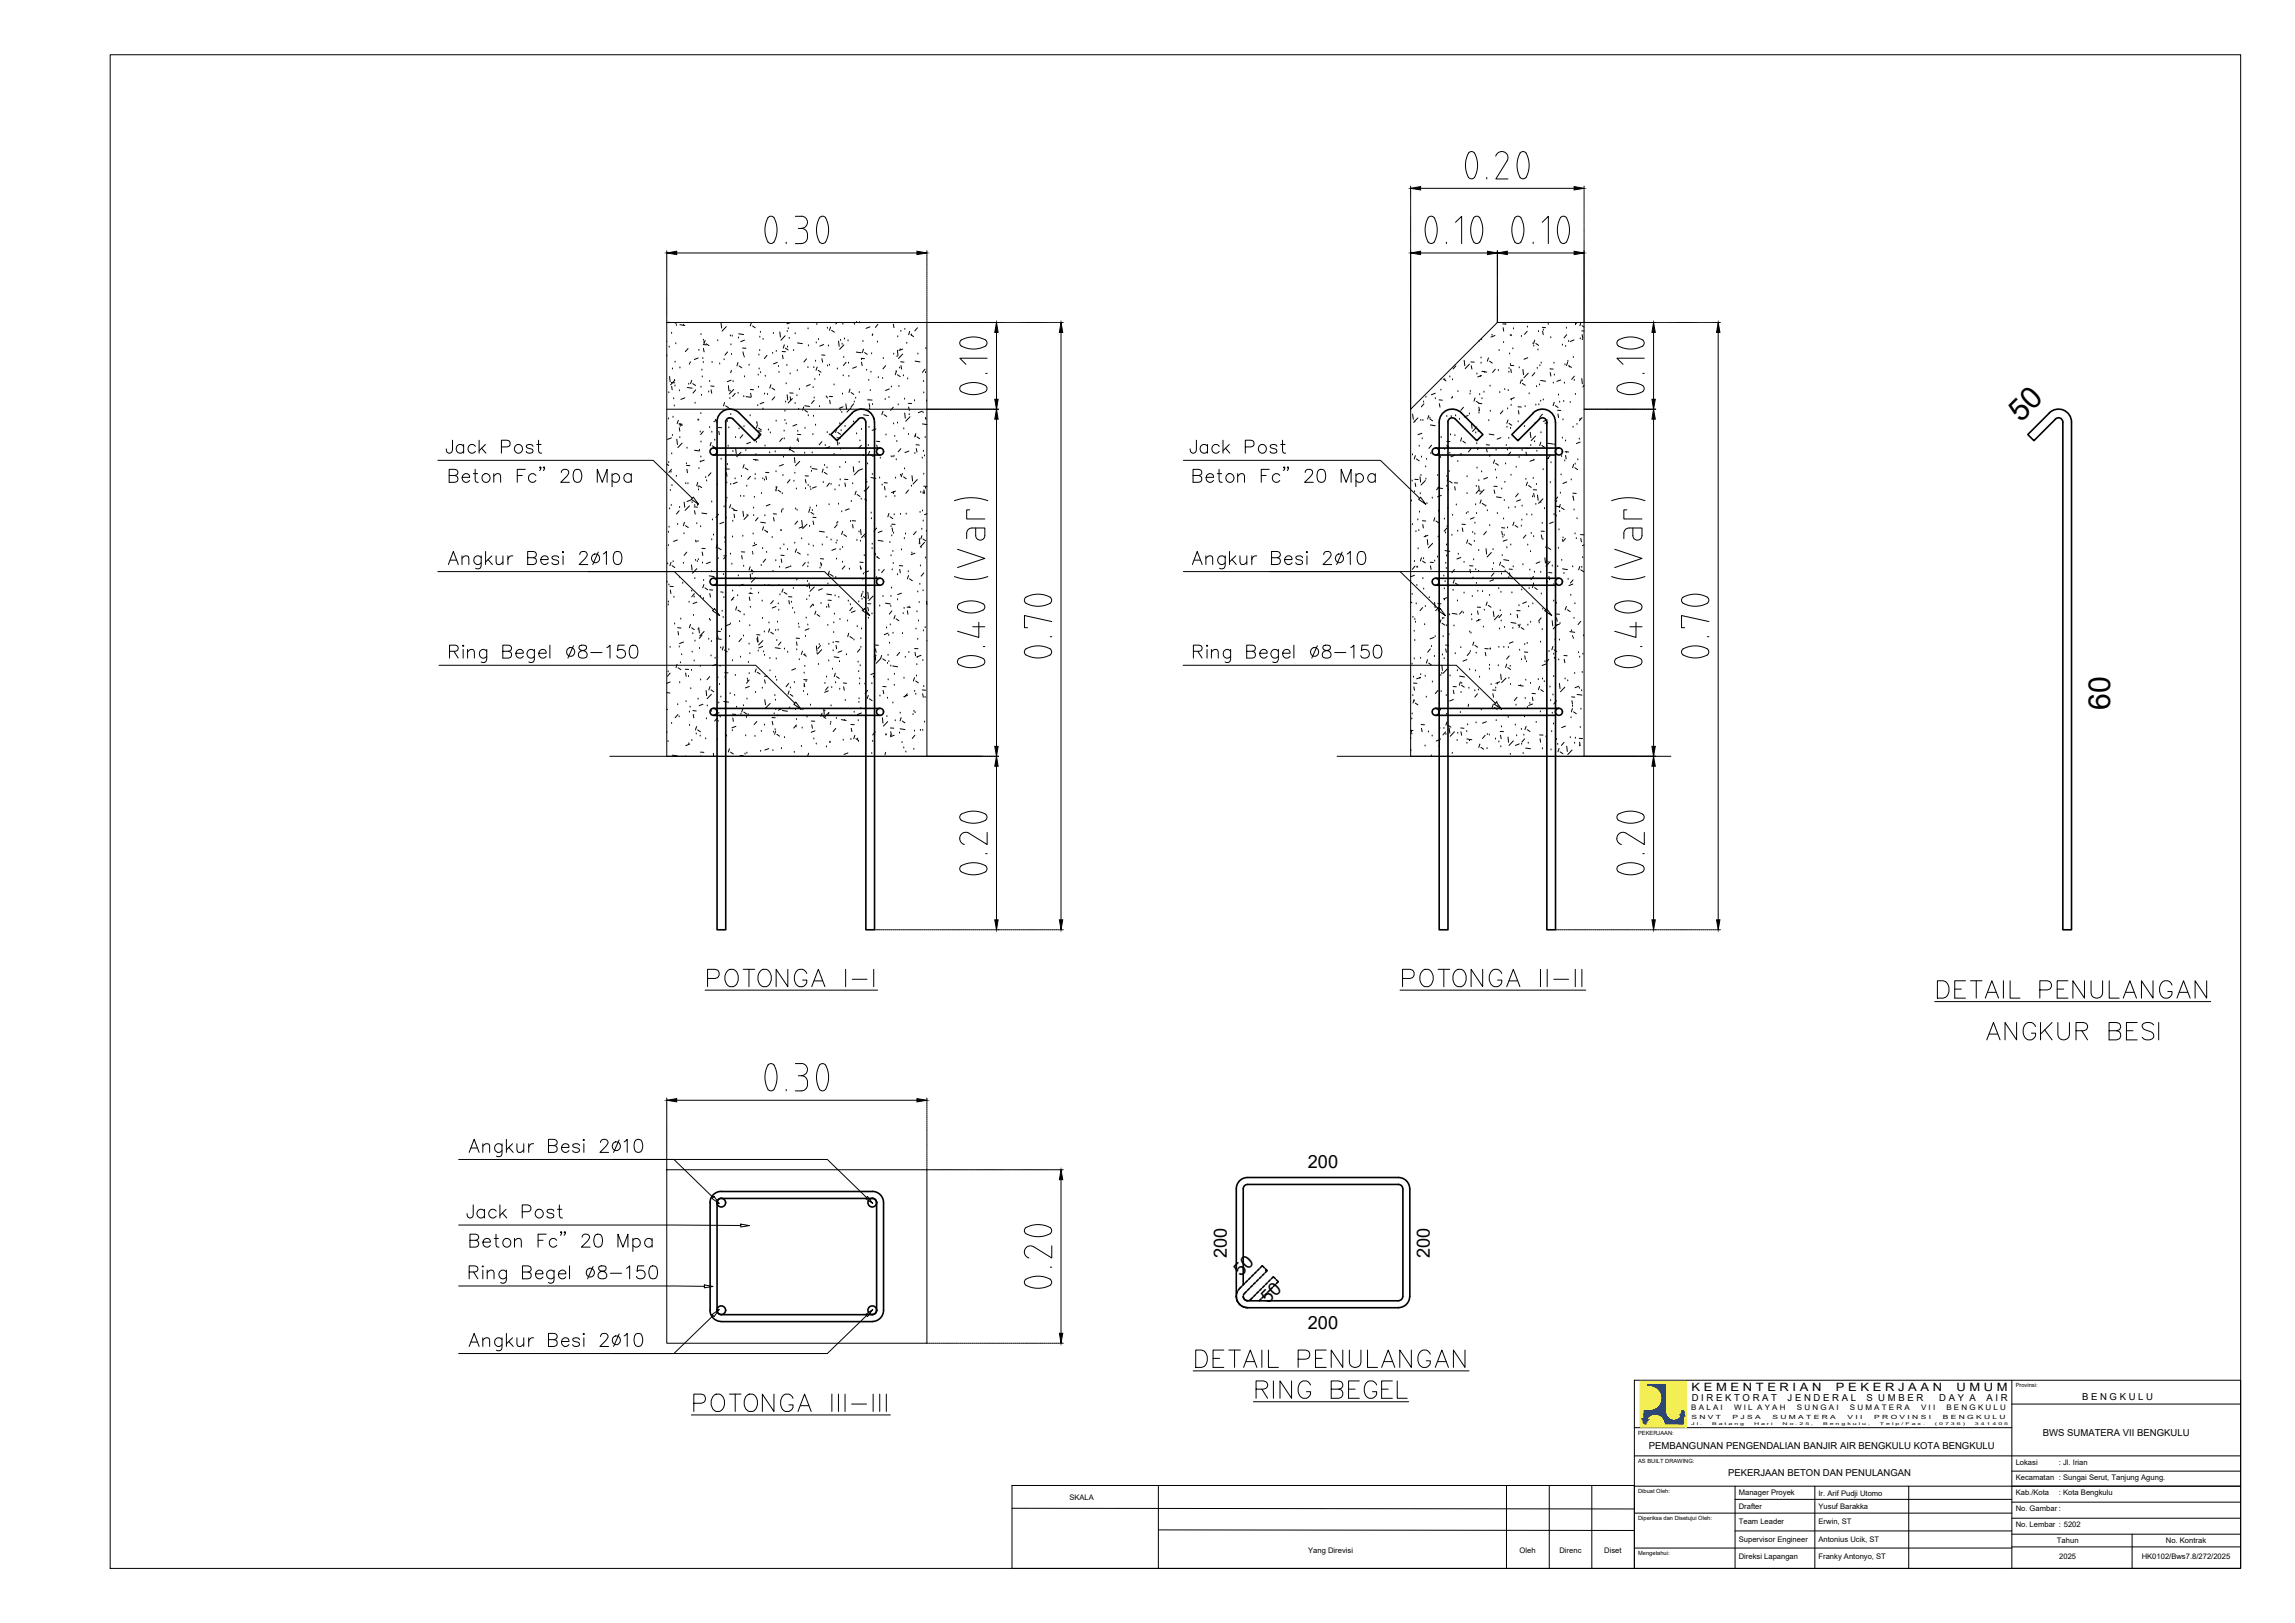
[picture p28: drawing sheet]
<svg xmlns="http://www.w3.org/2000/svg" width="420mm" height="297mm" viewBox="0 0 420 297" stroke-linecap="round" stroke-linejoin="round" font-family="sans-serif">
<defs><g id="words">
<g font-size="14.6">
<text x="260.4" y="36.3">0.20</text>
<text x="131.9" y="48">0.30</text>
<text x="252.9" y="48">0.10</text>
<text x="268.8" y="48">0.10</text>
<text x="184.1" y="80.8" transform="rotate(-90 184.1 80.8)">0.10</text>
<text x="304.4" y="80.8" transform="rotate(-90 304.4 80.8)">0.10</text>
<text x="316.4" y="128.8" transform="rotate(-90 316.4 128.8)">0.70</text>
<text x="184.1" y="168.6" transform="rotate(-90 184.1 168.6)">0.20</text>
<text x="304.4" y="168.6" transform="rotate(-90 304.4 168.6)">0.20</text>
<text x="131.9" y="203.2">0.30</text>
</g>
<g font-size="14.1">
<text x="195.8" y="128.8" transform="rotate(-90 195.8 128.8)">0.70</text>
<text x="195.8" y="244.1" transform="rotate(-90 195.8 244.1)">0.20</text>
</g>
<text font-size="6.6" x="363" y="191.6">ANGKUR BESI</text>
<g font-size="5.7">
<text x="80.8" y="84.3">Jack Post</text>
<text x="217" y="84.3">Jack Post</text>
</g>
<g font-size="5.5">
<text x="370" y="77.4" transform="rotate(-45 370 77.4)">50</text>
<text x="386.3" y="129.9" transform="rotate(-90 386.3 129.9)">60</text>
</g>
<text font-size="5.3" x="84.7" y="224">Jack Post</text>
<g font-size="3.3">
<text x="239.4" y="213.8">200</text>
<text x="224.6" y="230.2" transform="rotate(-90 224.6 230.2)">200</text>
<text x="227.2" y="233.7" transform="rotate(-45 227.2 233.7)">50</text>
<text x="261.8" y="230.2" transform="rotate(-90 261.8 230.2)">200</text>
<text x="232.2" y="238.7" transform="rotate(-45 232.2 238.7)">50</text>
<text x="239.4" y="243.3">200</text>
</g>
<g font-size="2.1">
<text x="309.7" y="254.6">K E M E N T E R I A N</text>
<text x="336.1" y="254.6">P E K E R J A A N</text>
<text x="358.2" y="254.6">U M U M</text>
</g>
<g font-size="1.7">
<text x="309.7" y="256.5">D I R E K T O R A T</text>
<text x="327.3" y="256.5">J E N D E R A L</text>
<text x="341.7" y="256.5">S U M B E R</text>
<text x="355" y="256.5">D A Y A</text>
<text x="363.7" y="256.5">A I R</text>
<text x="381.2" y="256.2">B E N G K U L U</text>
<text x="374" y="262.8">BWS SUMATERA VII BENGKULU</text>
<text x="301.8" y="265.2">PEMBANGUNAN PENGENDALIAN BANJIR AIR BENGKULU KOTA BENGKULU</text>
<text x="316.4" y="270.2">PEKERJAAN BETON DAN PENULANGAN</text>
</g>
<g font-size="1.4">
<text x="309.6" y="258.1">B A L A I</text>
<text x="317.5" y="258.1">W I L A Y A H</text>
<text x="328.9" y="258.1">S U N G A I</text>
<text x="338.6" y="258.1">S U M A T E R A</text>
<text x="351.7" y="258.1">V I I</text>
<text x="356.3" y="258.1">B E N G K U L U</text>
<text x="369" y="268.1">Lokasi</text>
<text x="376.9" y="268.1">: Jl. Irian</text>
<text x="195.8" y="274.6">SKALA</text>
<text x="318.3" y="273.7">Manager Proyek</text>
<text x="332.9" y="273.7">Ir. Arif Pudji Utomo</text>
<text x="369" y="270.9">Kecamatan : Sungai Serut, Tanjung Agung.</text>
<text x="369" y="273.7">Kab./Kota</text>
<text x="376.9" y="273.7">: Kota Bengkulu</text>
<text x="318.3" y="276.1">Drafter</text>
<text x="318.3" y="278.9">Team Leader</text>
<text x="332.9" y="276.1">Yusuf Barakka</text>
<text x="332.9" y="279">Erwin, ST</text>
<text x="369" y="276.6">No. Gambar :</text>
<text x="369" y="279.5">No. Lembar : 5202</text>
<text x="239.5" y="284.2">Yang Direvisi</text>
<text x="278.2" y="284.2">Oleh</text>
<text x="285.5" y="284.2">Direnc</text>
<text x="293.7" y="284.2">Diset</text>
<text x="318.3" y="282.2">Supervisor Engineer</text>
<text x="318.3" y="285.3">Direksi Lapangan</text>
<text x="332.9" y="282.2">Antonius Ucik, ST</text>
<text x="332.9" y="285.4">Franky Antonyo, ST</text>
<text x="376.6" y="282.3">Tahun</text>
<text x="377" y="285.3">2025</text>
<text x="392.1" y="285.3">HK0102/Bws7.8/272/2025</text>
<text x="396.5" y="282.3">No. Kontrak</text>
</g>
<g font-size="1">
<text x="369" y="253.9">Provinsi:</text>
<text x="299.9" y="262.6">PEKERJAAN:</text>
<text x="309.6" y="259.8">S N V T</text>
<text x="317.2" y="259.8">P J S A</text>
<text x="324.5" y="259.8">S U M A T E R A</text>
<text x="338.2" y="259.8">V I I</text>
<text x="343.1" y="259.8">P R O V I N S I</text>
<text x="355.7" y="259.8">B E N G K U L U</text>
<text x="299.9" y="267.7">AS BUILT DRAWING:</text>
<text x="299.9" y="273.3">Dibuat Oleh:</text>
<text x="299.9" y="278.2">Diperiksa dan Disetujui Oleh:</text>
<text x="299.9" y="284.6">Mengetahui:</text>
</g>
<g font-size=".7">
<text x="309.6" y="260.8">J l .</text>
<text x="313.4" y="260.8">B a t a n g</text>
<text x="321.1" y="260.8">H a r i</text>
<text x="326.4" y="260.8">N o . 2 5 ,</text>
<text x="333.8" y="260.8">B e n g k u l u ,</text>
<text x="344.2" y="260.8">T e l p / F a x .</text>
<text x="354.2" y="260.8">( 0 7 3 6 )</text>
<text x="361.6" y="260.8">3 4 1 4 0 5</text>
</g>
</g></defs>
<!-- layer: Jalan -->
<g fill="none" stroke="#000" stroke-width=".18">
<path d="M20.2 10h390v277h-390zM299.2 252.6h111v34.4h-111zM368.3 252.6v34.4h41.9M368.3 257h41.9M185.3 271.9h113.9v15.1h-113.9zM185.3 276l113.9 .2M212.1 271.9v15.1M212.1 280l87.1 .1M275.8 271.9v15.1M283.6 271.9v15.1M291.4 271.9v15.1M299.2 266.5h111"/>
<path d="M299.2 272h111M299.2 261.3h69.1M299.2 276.9h69.1M317.6 274.4h50.7M317.6 272v15M332.3 272v15M349.4 272v15M368.3 269.2h41.9M368.3 274.9h41.9M368.3 277.9h41.9M299.2 283.3h69.1M317.6 280.2h50.7"/>
<path d="M368.3 283.1h41.8M368.3 280.8h41.8M390.3 280.8v6.2"/>
</g>
<path d="M300.3 252.8l8.4 8.4v-8.4zM300.3 252.8l8.4 8.4h-8.4z" fill="#f4ee51" stroke="#f4ee51" stroke-width=".18"/>
<path d="M300.3 252.8h8.4v8.4h-8.4zM308.7 252.8v8.4" fill="none" stroke="#f4ee51" stroke-width=".18"/>
<g fill="#002080" stroke="#002080" stroke-width=".18">
<path d="M302.4 258.2h2.5z"/>
<path d="M303.3 258.8h1.6z"/>
<path d="M303.8 259h1.2z"/>
<path d="M306.6 260h1.6z"/>
<path d="M301.6 253.4l3.3 .2v-.2zM301.6 253.4l3.3 .2h-3.3z"/>
<path d="M302.3 253.6h2.6zM302.3 253.6h2.6z"/>
<path d="M302.4 253.6h2.5zM302.4 253.6h2.5z"/>
<path d="M302.5 253.6h2.4zM302.5 253.6h2.4z"/>
<path d="M302.6 253.6l2.3 .1zM302.6 253.6l2.3 .1z"/>
<path d="M302.7 253.7h2.2zM302.7 253.7h2.2z"/>
<path d="M302.8 253.7h2.1zM302.8 253.7h2.1z"/>
<path d="M302.9 253.7l2 .1zM302.9 253.7l2 .1z"/>
<path d="M303 253.8h1.9zM303 253.8h1.9z"/>
<path d="M303.1 253.8l1.8 .1zM303.1 253.8l1.8 .1z"/>
<path d="M303.2 253.9h1.7zM303.2 253.9h1.7z"/>
<path d="M303.3 253.9l1.6 .1zM303.3 253.9l1.6 .1z"/>
<path d="M303.4 254h1.5zM303.4 254h1.5z"/>
<path d="M303.4 254l1.5 .1zM303.4 254l1.5 .1z"/>
<path d="M303.5 254.1l1.4 .1zM303.5 254.1l1.4 .1z"/>
<path d="M303.6 254.2l1.3 .1zM303.6 254.2l1.3 .1z"/>
<path d="M303.7 254.3h1.2zM303.7 254.3h1.2z"/>
<path d="M303.7 254.3l1.2 .1zM303.7 254.3l1.2 .1z"/>
<path d="M303.8 254.4l1.1 .1zM303.8 254.4l1.1 .1z"/>
<path d="M303.9 254.5l1 .1zM303.9 254.5l1 .1z"/>
<path d="M303.9 254.6l1 .1zM303.9 254.6l1 .1z"/>
<path d="M304 254.7h.9zM304 254.7h.9z"/>
<path d="M304 254.7l.9 .2v-.2zM304 254.7l.9 .2h-.8z"/>
<path d="M304.1 254.9h.8zM304.1 254.9h.8z"/>
<path d="M304.1 254.9l.8 .1zM304.1 254.9l.8 .1z"/>
<path d="M304.2 255l.7 .1v-.1zM304.2 255l.7 .1h-.7z"/>
<path d="M304.2 255.1l.7 .1zM304.2 255.1l.7 .1z"/>
<path d="M304.2 255.2l.7 .1v-.1zM304.2 255.2l.7 .1h-.7z"/>
<path d="M304.2 255.3l.7 .1v-.1zM304.2 255.3l.7 .1h-.6z"/>
<path d="M304.3 255.4l.6 .1v-.1zM304.3 255.4l.6 .1h-.6z"/>
<path d="M304.3 255.5l.6 .1zM304.3 255.5l.6 .1z"/>
<path d="M304.3 255.6l.6 .1v-.1zM304.3 255.6l.6 .1h-.6z"/>
<path d="M304.3 255.7l.6 .1v-.1zM304.3 255.7l.6 .1h-.6z"/>
<path d="M304.3 255.8l.6 .1v-.1zM304.3 255.8l.6 .1h-.6z"/>
<path d="M304.3 255.9l.6 .1v-.1zM304.3 255.9l.6 .1h-.6z"/>
<path d="M304.3 256l.6 .1zM304.3 256l.6 .1z"/>
<path d="M304.3 256.1l.6 .1v-.1zM304.3 256.1l.6 .1h-.6z"/>
<path d="M304.3 256.2l.6 .1v-.1zM304.3 256.2l.6 .1h-.6z"/>
<path d="M304.3 256.3l.6 .1v-.1zM304.3 256.3l.6 .1h-.7z"/>
<path d="M304.2 256.4l.7 .1zM304.2 256.4l.7 .1z"/>
<path d="M304.2 256.5l.7 .1v-.1zM304.2 256.5l.7 .1h-.7z"/>
<path d="M304.2 256.6l.7 .1zM304.2 256.6l.7 .1z"/>
<path d="M304.2 256.7l.7 .1v-.1zM304.2 256.7l.7 .1h-.8z"/>
<path d="M304.1 256.8l.8 .1zM304.1 256.8l.8 .1h-.8z"/>
<path d="M304.1 256.9l.8 .1zM304.1 256.9l.8 .1h-.9z"/>
<path d="M304 257l.9 .1v-.1zM304 257l.9 .1h-.9z"/>
<path d="M304 257.1l.9 .1zM304 257.1l.9 .1h-1z"/>
<path d="M303.9 257.2l1 .1zM303.9 257.2l1 .1h-1z"/>
<path d="M303.9 257.3h1zM303.9 257.3h1z"/>
<path d="M303.8 257.3l1.1 .1zM303.8 257.3l1.1 .1h-1.2z"/>
<path d="M303.7 257.4l1.2 .1zM303.7 257.5h1.2z"/>
<path d="M303.7 257.5l1.2 .1zM303.7 257.5l1.2 .1z"/>
<path d="M303.6 257.6h1.3zM303.6 257.6h1.3z"/>
<path d="M303.5 257.6l1.4 .1zM303.4 257.7h1.5z"/>
<path d="M303.4 257.7l1.5 .1zM303.4 257.8h1.5z"/>
<path d="M303.4 257.8h1.5zM303.3 257.8h1.6z"/>
<path d="M303.3 257.8l1.6 .1zM303.2 257.9h1.7z"/>
<path d="M303.2 257.9h1.7zM303.1 257.9h1.8z"/>
<path d="M303.1 257.9l1.8 .1zM303 258h1.9z"/>
<path d="M303 258h1.9zM302.9 258h2z"/>
<path d="M302.9 258h2zM302.8 258h2.1z"/>
<path d="M302.8 258l2.1 .1zM302.7 258.1h2.2z"/>
<path d="M302.7 258.1h2.2zM302.6 258.1h2.3z"/>
<path d="M302.6 258.1l2.3 .1zM302.5 258.2h2.4z"/>
<path d="M302.5 258.2h2.4zM302.4 258.2h2.5zM302.3 258.2h2.6z"/>
<path d="M308 258.2l.2 .1zM308 258.2l.2 .1z"/>
<path d="M308 258.3h.2zM308 258.3h.2z"/>
<path d="M308 258.3l.2 .1zM308 258.3l.2 .1z"/>
<path d="M308 258.4l.2 .1zM308 258.4l.2 .1z"/>
<path d="M308 258.5l.2 .1zM308 258.5l.2 .1z"/>
<path d="M301 258.2l3.9 .4v-.4zM301 258.2l3.9 .4h-3.9z"/>
<path d="M308 258.6l.2 .1zM308 258.6l.2 .1z"/>
<path d="M301 258.6l3.9 .1zM301 258.6l3.9 .1z"/>
<path d="M301 258.7l3.9 .1zM301 258.7l3.9 .1z"/>
<path d="M303.1 258.8h1.8zM303.1 258.8h1.8z"/>
<path d="M301 258.8h1.9zM301 258.8h2z"/>
<path d="M308 258.7l.2 .1zM308 258.7l.2 .1z"/>
<path d="M303.2 258.8h1.7zM303.2 258.8h1.7z"/>
<path d="M301 258.8h1.9zM301 258.8h1.8z"/>
<path d="M303.3 258.8h1.6zM303.3 258.8h1.6zM303.3 258.8h1.6z"/>
<path d="M301 258.8h1.7zM301 258.8h1.8z"/>
<path d="M303.4 258.8h1.5zM303.4 258.8h1.5z"/>
<path d="M301 258.8h1.7zM301 258.8h1.6z"/>
<path d="M303.4 258.8h1.5zM303.4 258.8h1.5z"/>
<path d="M301 258.8h1.6zM301 258.8h1.5z"/>
<path d="M308 258.8l.2 .1zM308 258.8l.2 .1z"/>
<path d="M303.5 258.8l1.4 .1zM303.5 258.8l1.4 .1z"/>
<path d="M301 258.8h1.5zM301 258.8l1.5 .1z"/>
<path d="M303.6 258.9h1.3zM303.6 258.9h1.3z"/>
<path d="M303.7 258.9h1.3zM303.7 258.9h1.3z"/>
<path d="M301 258.9h1.5zM301 258.9h1.4z"/>
<path d="M303.7 258.9h1.3zM303.7 258.9h1.3z"/>
<path d="M301 258.9h1.4zM301 258.9h1.3z"/>
<path d="M308 258.9h.2zM308 258.9h.2z"/>
<path d="M303.8 258.9l1.2 .1zM303.8 258.9l1.2 .1zM303.8 259h1.2z"/>
<path d="M301 258.9h1.3zM301 258.9l1.2 .1z"/>
<path d="M303.9 259h1.1zM303.9 259h1.1z"/>
<path d="M301 259h1.2zM301 259h1.1z"/>
<path d="M308 258.9l.2 .1zM308 258.9l.2 .1z"/>
<path d="M304 259h1zM304 259h1z"/>
<path d="M304 259h1zM304 259h1z"/>
<path d="M301 259h1.1zM301 259h1z"/>
<path d="M307.9 259l.3 .1zM307.9 259l.3 .1h-.3z"/>
<path d="M304 259l1.1 .1zM304 259l1.1 .1z"/>
<path d="M301 259h1zM301 259l1 .1z"/>
<path d="M304.1 259.1h1zM304.1 259.1h1z"/>
<path d="M304.1 259.1l1 .1zM304.1 259.1l1 .1z"/>
<path d="M301 259.1h1zM301 259.1l.9 .1z"/>
<path d="M307.9 259.1l.3 .1zM307.9 259.1l.3 .1h-.4z"/>
<path d="M304.2 259.2h.9zM304.2 259.2h.9z"/>
<path d="M304.2 259.2h.9zM304.2 259.2h.9z"/>
<path d="M301 259.2h.9zM301 259.2h.8z"/>
<path d="M307.8 259.2h.4zM307.8 259.2h.4z"/>
<path d="M304.2 259.2l.9 .1zM304.2 259.2l.9 .1z"/>
<path d="M304.3 259.3h.8zM304.3 259.3h.8z"/>
<path d="M301 259.2h.8zM301 259.2l.8 .1z"/>
<path d="M307.8 259.2l.4 .1zM307.8 259.2l.4 .1z"/>
<path d="M304.3 259.3h.9zM304.3 259.3h.9z"/>
<path d="M304.4 259.3h.8zM304.4 259.3h.8z"/>
<path d="M301 259.3h.8zM301 259.3h.7z"/>
<path d="M307.8 259.3l.4 .1zM307.8 259.3l.4 .1h-.5z"/>
<path d="M304.4 259.3l.8 .1zM304.4 259.3l.8 .1z"/>
<path d="M304.4 259.4h.8zM304.4 259.4h.8z"/>
<path d="M301 259.3h.7zM301 259.3l.6 .1z"/>
<path d="M307.7 259.4h.5zM307.7 259.4h.5z"/>
<path d="M304.4 259.4h.9zM304.4 259.4h.9z"/>
<path d="M304.5 259.4l.8 .1zM304.5 259.4l.8 .1z"/>
<path d="M301 259.4h.6zM301 259.4l.6 .1z"/>
<path d="M307.7 259.4l.5 .1zM307.7 259.4l.5 .1z"/>
<path d="M304.5 259.5h.9zM304.5 259.5h.9z"/>
<path d="M304.5 259.5l.9 .1zM304.5 259.5l.9 .1z"/>
<path d="M301 259.5h.6zM301 259.5l.5 .1z"/>
<path d="M307.6 259.5l.6 .1zM307.6 259.5l.6 .1z"/>
<path d="M304.6 259.6h.8zM304.6 259.6h.8z"/>
<path d="M307.6 259.6h.6zM307.5 259.6h.7z"/>
<path d="M304.6 259.6h.9zM304.6 259.6h.9z"/>
<path d="M301 259.6h.5zM301 259.6h.5z"/>
<path d="M304.6 259.6h.9zM304.6 259.6h.9z"/>
<path d="M307.5 259.6l.7 .1zM307.4 259.7h.8z"/>
<path d="M304.6 259.6l.9 .1zM304.6 259.6l.9 .1z"/>
<path d="M304.6 259.7h1zM304.6 259.7h1z"/>
<path d="M301 259.6h.5zM301 259.6l.4 .1z"/>
<path d="M307.4 259.7h.8zM307.3 259.7h.9z"/>
<path d="M304.7 259.7h.9zM304.7 259.7h.9z"/>
<path d="M307.3 259.7l.9 .1zM307.3 259.8h.9z"/>
<path d="M304.7 259.7l1 .1zM304.7 259.7l1 .1z"/>
<path d="M304.7 259.8h1zM304.7 259.8h1z"/>
<path d="M301 259.7h.4zM301 259.7l.4 .1z"/>
<path d="M307.3 259.8h.9zM307.2 259.8h1z"/>
<path d="M304.7 259.8h1.1zM304.7 259.8h1.1z"/>
<path d="M307.2 259.8h1zM307.1 259.8h1.1z"/>
<path d="M304.7 259.8h1.1zM304.7 259.8h1.1z"/>
<path d="M304.7 259.8l1.2 .1zM304.7 259.8l1.2 .1z"/>
<path d="M301 259.8h.4zM301 259.8l.3 .1z"/>
<path d="M307.1 259.8l1.1 .1zM307 259.9h1.2z"/>
<path d="M304.7 259.9h1.2zM304.7 259.9h1.2z"/>
<path d="M307 259.9h1.2zM307 259.9h1.2z"/>
<path d="M304.7 259.9h1.3zM304.7 259.9h1.3z"/>
<path d="M307 259.9h1.2zM306.9 259.9h1.3z"/>
<path d="M304.8 259.9h1.2zM304.8 259.9h1.2z"/>
<path d="M306.9 259.9l1.3 .1zM306.8 260h1.4z"/>
<path d="M304.8 259.9l1.3 .1zM304.8 259.9l1.3 .1z"/>
<path d="M301 259.9h.3zM301 259.9l.3 .1z"/>
<path d="M304.8 260h1.3zM304.8 260h1.3z"/>
<path d="M306.8 260h1.4zM306.7 260h1.5z"/>
<path d="M304.8 260h1.4zM304.8 260h1.4z"/>
<path d="M306.7 260h1.5zM306.6 260h1.6z"/>
<path d="M304.8 260h1.5zM304.8 260h1.5z"/>
<path d="M306.6 260h1.6zM306.6 260h1.6zM306.5 260h1.7z"/>
<path d="M304.8 260h1.6zM304.8 260h1.6z"/>
<path d="M306.5 260h1.7zM306.5 260h1.7z"/>
<path d="M304.8 260h1.7zM304.8 260h1.7z"/>
<path d="M304.8 260h3.4zM304.8 260h3.4z"/>
<path d="M301 260h.3zM301 260h.3z"/>
<path d="M304.8 260l3.4 .1zM304.8 260l3.4 .1z"/>
<path d="M301 260h.3zM301 260l.2 .1z"/>
<path d="M304.8 260.1l3.4 .1zM304.8 260.1l3.4 .1z"/>
<path d="M301 260.1h.2zM301 260.1l.2 .1z"/>
<path d="M304.9 260.2l3.3 .1zM304.9 260.2l3.3 .1z"/>
<path d="M301 260.2h.2zM301 260.2l.2 .1z"/>
<path d="M304.9 260.3l3.3 .1v-.1zM304.9 260.3l3.3 .1h-3.3z"/>
<path d="M301 260.3l.2 .1v-.1zM301 260.3l.2 .1z"/>
<path d="M304.9 260.4l3.3 .1zM304.9 260.4l3.3 .1z"/>
<path d="M301 260.4l.2 .1zM301 260.4l.2 .1z"/>
<path d="M304.9 260.5l3.3 .1zM304.9 260.5l3.3 .1z"/>
<path d="M301 260.5l.2 .1zM301 260.5l.2 .1z"/>
</g>
<!-- layer: 0 -->
<g fill="none" stroke="#000" stroke-width=".18">
<path d="M122.1 59h47.6v79.4h-47.6zM274.1 59h15.9v79.4h-31.7v-63.5zM122.1 74.9h47.6M80.2 84.3h39.4l7.1 6.9M216.6 84.3h36.1l7.2 6.9M80.2 104.6h43.3l7.1 7M107.6 104.6h43.3l7.2 7M216.6 104.6h39.7l7.2 7M232.5 104.6h43.3l7.2 7M80.4 121.8h57.9l7.2 6.9M111.6 138.4h68.1M216.6 121.8h50l7.2 6.9"/>
<path d="M244.8 138.4h61.1M84 212.2h39.4l7.2 7M112.1 212.2h39.4l7.1 7M122.1 214.1h47.6v31.7h-47.6zM84 224.2l51.6 .1M84 235.4h44.9M130.6 240.8l-7.2 6.9h-39.4M158.6 240.8l-7.1 6.9h-39.4"/>
</g>
<!-- layer: DIM -->
<g fill="none" stroke="#000" stroke-width=".18">
<path d="M260.1 34.5h28.1M122.1 45.9v.1M122.1 46.1v.1M122.1 46.3v.1M122.1 46.5v.1M122.1 46.7v.1M122.1 46.8v.2M122.1 47v.2M122.1 47.2v.2M122.1 47.4v.1M122.1 47.6v.1M122.1 47.8v.1"/>
<path d="M122.1 48v.1M122.1 48.2v.1M122.1 48.4v.1M122.1 48.5v.2M122.1 48.7v.2M122.1 48.9v.2M122.1 49.1v.1M122.1 49.3v.1M122.1 49.5v.1M122.1 49.7v.1M122.1 49.9v.1M122.1 50v.2"/>
<path d="M122.1 50.2v.2M122.1 50.4v.2M122.1 50.6v.1M122.1 50.8v.1M122.1 51v.1M122.1 51.2v.1M122.1 51.4v.1M122.1 51.5v.2M122.1 51.7v.2M122.1 51.9v.1M122.1 52.1v.1M122.1 52.3v.1"/>
<path d="M122.1 52.5v.1M122.1 52.7v.1M122.1 52.9v.1M122.1 53.1v.1M122.1 53.2v.1M122.1 53.4v.1M122.1 53.6v.1M122.1 53.8v.1M122.1 54v.1M122.1 54.2v.1M122.1 54.4v.1M122.1 54.6v.2"/>
<path d="M122.1 54.9v.1M122.1 55.1v.1M122.1 55.3v.1M122.1 55.5v.1M122.1 55.7v.1M122.1 55.9v.3M122.1 56.2v.2M122.1 56.4v.1M122.1 56.6v.1M122.1 56.8v.1M122.1 57v.1M122.1 57.2v.3"/>
<path d="M122.1 57.5v.2M122.1 57.7v.2M122.1 57.9v.1M122.1 58.1v.1M122.1 58.3v.1M122.1 58.5v.3M122.1 58.9v.1M123.9 46.3h44M169.7 45.9v.3M169.7 46.3v.3M169.7 46.7v.3M169.7 47.1v.2"/>
<path d="M169.7 47.4v.3M169.7 47.8v.3M169.7 48.2v.3M189.1 59h.2M189.3 59h.2M189.5 59h.2M189.7 59h.1M189.9 59h.1M190.1 59h.1M190.3 59h.1M190.5 59h.1M190.6 59h.2"/>
<path d="M190.8 59h.2M191 59h.2M191.2 59h.1M191.4 59h.1M191.6 59h.1M191.8 59h.1M192 59h.1M192.2 59h.1M192.3 59h.2M192.5 59h.1M192.7 59h.1M192.9 59h.1"/>
<path d="M193.1 59h.1M193.3 59h.1M193.5 59h.1M193.7 59h.1M193.8 59h.2M194 59h.1M194.2 59h.1M194.4 59h.1M194.6 59h.1M258.3 53v.1M258.3 53.2v.1M258.3 53.4v.1"/>
<path d="M258.3 53.6v.7M258.3 54.3v.1M258.3 54.5v.1M258.3 54.7v.1M258.3 54.9v.7M258.3 55.6v.2M258.3 55.8v.2M258.3 56v.1M258.3 56.2v.7M258.3 56.9v.2M258.3 57.1v.2M258.3 57.3v.2"/>
<path d="M258.3 57.5v.7M258.3 58.3v.1M258.3 58.4v.2M258.3 58.6v.2M258.3 58.8v.7M258.3 59.6v.1M258.3 59.8v.1M258.3 60v.1M274.1 53.1v.2M274.1 53.4v.3M274.1 53.8v.3M274.1 54.2v.3"/>
<path d="M274.1 54.6v.2M274.1 54.9v.3M274.1 55.3v.3M274.1 55.7v.7M274.1 56.4v.3M274.1 56.8v.3M274.1 57.2v.3M274.1 57.5v.4M274.1 57.9v.3M274.1 58.3v.7M309.5 59h.1M309.6 59h.2"/>
<path d="M309.8 59h.2M310 59h.1M310.2 59h.1M310.4 59h.1M310.6 59h.1M310.8 59h.1M311 59h.1M311.2 59h.1M311.3 59h.1M311.5 59h.1M311.7 59h.1M311.9 59h.1"/>
<path d="M312.1 59h.1M312.3 59h.1M312.5 59h.1M312.7 59h.2M313 59h.1M313.2 59h.1M313.4 59h.1M313.6 59h.1M313.8 59h.1M314 59h.3M314.3 59h.2M314.5 59h.1"/>
<path d="M314.7 59h.1M314.9 59h.1M182.4 76.7v59.9M194.2 60.8v107.5M258.3 60.1v.7M258.3 60.9v.1M258.3 61.1v.1M258.3 61.3v.1M258.3 61.5v.6M258.3 62.2v.1M258.3 62.4v.1M258.3 62.6v.1"/>
<path d="M258.3 62.8v.6M258.3 63.5v.1M258.3 63.7v.1M258.3 63.9v.1M258.3 64.1v.7M258.3 64.8v.1M258.3 65v.1M258.3 65.2v.1M258.3 65.4v.7M258.3 66.1v.2M258.3 66.3v.1M258.3 66.5v.1"/>
<path d="M258.3 66.7v.9M258.3 67.6v.2M258.3 67.8v.2M258.3 68v.9M258.3 68.9v.2M258.3 69.1v.2M258.3 69.3v.9M258.3 70.3v.1M258.3 70.4v.2M258.3 70.6v.9M258.3 71.6v.1M258.3 71.8v.1"/>
<path d="M258.3 72v.8M258.3 72.9v.1M258.3 73.1v.1M258.3 73.3v.8M258.3 74.2v.1M258.3 74.4v.1M258.3 74.6v.3M302.7 76.7v59.9M314.6 60.8v107.5M174.7 91.6a8.7 8.7 0 0 1 6.1 0M177 97.6v1M177.5 93.3h-.5v1.7h3.3"/>
<path d="M178.6 96.6v1.4a.84 .84 0 0 0 .9 .9 .84 .84 0 0 0 .8-.9v-1.4h-2.4a.96 .96 0 0 0-.9 1M295 91.6a8.7 8.7 0 0 1 6.2 0M297.3 97.6v1M297.8 93.3h-.5v1.7h3.3M298.2 96.6a.96 .96 0 0 0-.9 1M298.3 96.6h2.3v1.4a.84 .84 0 0 1-.8 .9 .84 .84 0 0 1-.9-.9v-1.4M174.7 105.5a8.7 8.7 0 0 0 6.1 0M175.3 100.5l5 1.7-5 1.7M178.1 114.7h2.2M179.2 113.9v2.8l-3.9-1.2M180 110.5a4.5 4.5 0 0 0-4.6 .2l-.1 .4 .1 .4a4.5 4.5 0 0 0 4.6 .1M295 105.5a8.7 8.7 0 0 0 6.2 0"/>
<path d="M295.6 100.5l5 1.7-5 1.7M295.9 110.5l-.3 .6 .3 .5M295.9 111.6a4.7 4.7 0 0 0 4.4 0M295.9 110.5a4.7 4.7 0 0 1 4.4 0M298.4 114.7h2.2M299.5 113.9v2.8l-3.9-1.2M180 120.5a4.5 4.5 0 0 0-4.6 .2l-.1 .4 .1 .4a4.5 4.5 0 0 0 4.6 .1M295.9 120.5l-.3 .6 .3 .5M295.9 121.6a4.7 4.7 0 0 0 4.4 0M295.9 120.5a4.7 4.7 0 0 1 4.4 0M182.4 140.2v28.1M302.7 140.2v28.1"/>
<path d="M160.1 170.2h.2M160.5 170.2h.2M160.8 170.2h.3M161.2 170.2h.3M161.6 170.2h.2M162 170.2h.2M162.3 170.2h.3M162.7 170.2h.3M163.1 170.2h.2M163.5 170.2h.2M163.8 170.2h.3M164.2 170.2h.3"/>
<path d="M164.6 170.2h.2M165 170.2h.2M165.3 170.2h.3M165.7 170.2h.3M166.1 170.2h.2M166.5 170.2h.2M166.8 170.2h.3M167.2 170.2h.2M189.2 170.2h.2M189.5 170.2h.3M189.9 170.2h.3M190.3 170.2h.2"/>
<path d="M190.7 170.2h.2M191.1 170.2h.2M191.4 170.2h.3M191.8 170.2h.2M192.2 170.2h.2M192.6 170.2h.2M192.9 170.2h.3M193.3 170.2h.2M193.7 170.2h.2M194.1 170.2h.2M194.4 170.2h.2M284.8 170.2h.3"/>
<path d="M285.2 170.2h.3M285.6 170.2h.2M286 170.2h.2M286.3 170.2h.3M286.7 170.2h.3M287.1 170.2h.2M287.4 170.2h.3M309.5 170.2h.2M309.9 170.2h.2M310.2 170.2h.3M310.6 170.2h.3M311 170.2h.2"/>
<path d="M311.4 170.2h.2M311.7 170.2h.3M312.1 170.2h.3M312.5 170.2h.2M312.9 170.2h.2M313.2 170.2h.3M313.6 170.2h.3M314 170.2h.2M314.4 170.2h.2M314.7 170.2h.3M122.1 201v.1M122.1 201.2v.1"/>
<path d="M122.1 201.4v.1M122.1 201.6v.1M122.1 201.7v.2M122.1 201.9v.2M122.1 202.1v.2M122.1 202.3v.1M122.1 202.5v.1M122.1 202.7v.1M122.1 202.9v.1M122.1 203.1v.1M122.1 203.2v.2M122.1 203.4v.2"/>
<path d="M122.1 203.6v.1M122.1 203.8v.1M122.1 204v.1M122.1 204.2v.1M122.1 204.4v.1M122.1 204.6v.1M122.1 204.8v.1M122.1 204.9v.1M122.1 205.1v.1M122.1 205.3v.1M122.1 205.5v.1M122.1 205.7v.1"/>
<path d="M122.1 205.9v.1M122.1 206.1v.1M122.1 206.3v.1M122.1 206.4v.2M122.1 206.6v.1M122.1 206.8v.1M122.1 207v.1M122.1 207.2v.1M122.1 207.4v.1M122.1 207.6v.1M122.1 207.7v.2M122.1 207.9v.2"/>
<path d="M122.1 208.1v.1M122.1 208.3v.1M122.1 208.5v.1M122.1 208.7v.1M122.1 208.9v.1M122.1 209v.2M122.1 209.2v.2M122.1 209.4v.2M122.1 209.6v.1M122.1 209.8v.1M122.1 210v.1M122.1 210.2v.1"/>
<path d="M122.1 210.4v.1M122.1 210.6v.1M122.1 210.7v.2M122.1 210.9v.2M122.1 211.1v.2M122.1 211.3v.1M122.1 211.5v.1M122.1 211.7v.1M122.1 211.9v.1M122.1 212.1v.1M122.1 212.2v.2M122.1 212.4v.2"/>
<path d="M122.1 212.6v.2M122.1 212.8v.1M122.1 213v.1M122.1 213.2v.1M122.1 213.4v.1M122.1 213.6v.1M122.1 213.7v.2M122.1 213.9v.2M123.9 201.4h44M169.7 201v.3M169.7 201.4v.3M169.7 201.8v.2"/>
<path d="M169.7 202.1v.3M169.7 202.5v.3M169.7 202.9v.2M169.7 203.3v.2M169.7 203.7v.2M169.7 204v.3M169.7 204.4v.2M169.7 204.8v.2M169.7 205.2v.2M169.7 205.5v.3M169.7 205.9v.2M169.7 206.3v.2"/>
<path d="M169.7 206.7v.2M169.7 207v.3M169.7 207.4v.3M169.7 207.8v.2M169.7 208.2v.2M169.7 208.5v.3M169.7 208.9v.3M169.7 209.3v.2M169.7 209.6v.3M169.7 210v.3M169.7 210.4v.3M169.7 210.8v.2"/>
<path d="M169.7 211.1v.3M169.7 211.5v.3M169.7 211.9v.3M169.7 212.3v.2M169.7 212.6v.3M169.7 213v.3M169.7 213.4v.2M169.7 213.8l.1 .3M169.8 214.1h.2M170 214.1h.1M170.2 214.1h.1M170.4 214.1h.1"/>
<path d="M170.6 214.1h.1M170.8 214.1h.1M171 214.1h.1M171.2 214.1h.1M171.3 214.1h.2M171.5 214.1h.1M171.7 214.1h.1M171.9 214.1h.1M172.1 214.1h.1M172.3 214.1h.1M172.5 214.1h.1M172.7 214.1h.1"/>
<path d="M172.8 214.1h.2M173 214.1h.1M173.2 214.1h.1M173.4 214.1h.1M173.6 214.1h.1M173.8 214.1h.1M174 214.1h.1M174.1 214.1h.2M174.3 214.1h.2M174.5 214.1h.1M174.7 214.1h.1M174.9 214.1h.1"/>
<path d="M175.1 214.1h.1M175.3 214.1h.1M175.5 214.1h.1M175.6 214.1h.2M175.8 214.1h.2M176 214.1h.1M176.2 214.1h.1M176.4 214.1h.1M176.6 214.1h.3M177 214.1h.1M177.1 214.1h.2M177.3 214.1h.2"/>
<path d="M177.5 214.1h.2M177.7 214.1h.1M177.9 214.1h.3M178.3 214.1h.1M178.5 214.1h.1M178.6 214.1h.2M178.8 214.1h.2M179 214.1h.2M179.2 214.1h.3M194.2 215.9v28.1M169.7 245.8h.2M170.1 245.8h.2"/>
<path d="M170.4 245.8h.3M170.8 245.8h.2M171.2 245.8h.2M171.6 245.8h.2M171.9 245.8h.3M172.3 245.8h.3M172.7 245.8h.2M173.1 245.8h.2M173.4 245.8h.3M173.8 245.8h.3M174.2 245.8h.2M174.6 245.8h.2"/>
<path d="M174.9 245.8h.3M175.3 245.8h.3M175.7 245.8h.2M176.1 245.8h.2M176.4 245.8h.3M176.8 245.8h.3M177.2 245.8h.2M177.5 245.8h.3M177.9 245.8h.3M178.3 245.8h.3M178.7 245.8h.2M179 245.8h.3"/>
<path d="M179.4 245.8h.3"/>
</g>
<path d="M122.1 46.3l1.8-.3v.6zM167.9 46l1.8 .3-1.8 .3zM194.2 59l.4 1.8h-.6zM314.6 59l.3 1.8h-.6zM194 168.3h.6l-.4 1.9zM314.3 168.3h.6l-.3 1.9zM122.1 201.4l1.8-.3v.6zM167.9 201.1l1.8 .3-1.8 .3z" fill="#000" stroke="#000" stroke-width=".18"/>
<!-- layer: 0 -->
<g fill="none" stroke="#000" stroke-width=".3">
<path d="M134.2 76.7a.79 .79 0 0 0-.9-.2 .79 .79 0 0 0-.5 .8M135.3 75.6a2.36 2.36 0 0 0-2.6-.5 2.36 2.36 0 0 0-1.4 2.2v92.9h1.6v-92.9M135.3 75.6l4 3.9-1.1 1.2-4-4M156 75.6a2.4 2.4 0 0 1 2.6-.5 2.4 2.4 0 0 1 1.5 2.2v92.9h-1.6v-92.9a.81 .81 0 0 0-.5-.8 .81 .81 0 0 0-.9 .2M156 75.6l-3.9 3.9 1.1 1.2 4-4M266.4 76.7a.79 .79 0 0 0-.8-.2 .79 .79 0 0 0-.5 .8M267.5 75.6a2.38 2.38 0 0 0-2.6-.5 2.38 2.38 0 0 0-1.4 2.2v92.9h1.6v-92.9M267.6 75.6l3.9 3.9-1.1 1.2-4-4M280.7 75.6a2.4 2.4 0 0 1 2.6-.5 2.4 2.4 0 0 1 1.5 2.2v92.9h-1.6v-92.9a.81 .81 0 0 0-.5-.8 .81 .81 0 0 0-.9 .2M280.7 75.6l-3.9 3.9 1.1 1.2 3.9-4M375.2 75.6a2.38 2.38 0 0 1 2.6-.5 2.38 2.38 0 0 1 1.4 2.2v92.9h-1.5v-92.9a.79 .79 0 0 0-.5-.8 .79 .79 0 0 0-.9 .2l-3.9 4-1.2-1.2 4-3.9M130.6 83.3h30.5"/>
<path d="M130.6 82h30.5M262.8 83.3h22M262.8 82h22.6M130.6 107.1h30.5M130.6 105.8h30.5M262.8 107.1h22M262.8 105.8h22.6M130.6 130.9h30.5M130.6 129.7h30.5M262.8 130.9h22M262.8 129.7h22.6M132 218a2.06 2.06 0 0 0-2 2.1v19.7a2.03 2.03 0 0 0 2 2.1"/>
<path d="M132.1 218.1h27.6M159.7 218a2.06 2.06 0 0 1 2.1 2.1v19.7a2.06 2.06 0 0 1-2.1 2.1M226.9 216.1l1-.5 .5-.1h27.6a2.1 2.1 0 0 1 2.1 2.1v19.7a2.06 2.06 0 0 1-2.1 2h-27.6a2.1 2.1 0 0 1-2.1-2v-19.7l.1-.6zM256.8 217.6a.79 .79 0 0 0-.8-.8h-27.6a.79 .79 0 0 0-.8 .8v17.5M256.8 217.6v19.7M160.5 220.1a.76 .76 0 0 0-.8-.8h-27.7a.76 .76 0 0 0-.7 .8v19.7a.83 .83 0 0 0 .8 .8h27.6a.79 .79 0 0 0 .8-.8M160.5 220.1v19.7M226.4 237.1v.5M226.4 237.8l.2 .5M226.5 238v.1M226.5 236.4l-.1 .4M226.8 238.5l.3 .4"/>
<path d="M227.3 239l.5 .2M227.4 235.4l-.7 .7M227.8 237.7l-.2-.4a.79 .79 0 0 0 .8 .7M227.9 234.9l-.4 .3M227.9 237.9l.5 .2h27.6M228 239.3h.4M228.2 236.3l-.6 .7M228.4 234.3l-.4 .4M228.8 235.8l-.4 .3M228.9 233.8l-.3 .4M229.3 235.3l-.4 .3M229.4 237.4l-.7 .6"/>
<path d="M229.5 233.3l-.4 .3M229.8 234.7l-.3 .4M229.9 236.9l-.4 .4M230 232.8l-.4 .3M230.4 234.2l-.4 .3M230.4 236.4l-.3 .3M230.5 232.2l-.3 .4M230.9 237.7l-.4 .4M230.9 233.7l-.4 .3M230.9 235.8l-.3 .4M231.4 237.2l-.4 .4M231.4 233.1l-.3 .4"/>
<path d="M231.5 232l-.4-.3-.4 .4M231.5 235.3l-.4 .4M231.6 232.2l.4 .3-.4 .4M231.8 232.5h.1M231.9 236.7l-.3 .3M232 234.8l-.3 .3M232.5 236.1l-.4 .4M232.5 234.2l-.3 .4M233 235.6l-.4 .4M233.5 234l-.4-.3-.4 .4M233.5 235.1l-.3 .3M233.7 234.2l.3 .4-.3 .3"/>
<path d="M256.8 237.3a.79 .79 0 0 1-.8 .7M132.1 241.9h27.6"/>
<circle cx="130.6" cy="82.6" r=".65"/>
<circle cx="161.1" cy="82.6" r=".65"/>
<circle cx="262.8" cy="82.6" r=".65"/>
<circle cx="285.4" cy="82.6" r=".65"/>
<circle cx="130.6" cy="106.5" r=".65"/>
<circle cx="161.1" cy="106.5" r=".65"/>
<circle cx="262.8" cy="106.5" r=".65"/>
<circle cx="285.4" cy="106.5" r=".65"/>
<circle cx="130.6" cy="130.3" r=".65"/>
<circle cx="161.1" cy="130.3" r=".65"/>
<circle cx="262.8" cy="130.3" r=".65"/>
<circle cx="285.4" cy="130.3" r=".65"/>
<circle cx="132" cy="220.1" r=".79"/>
<circle cx="132" cy="239.8" r=".79"/>
<circle cx="159.7" cy="239.8" r=".79"/>
<circle cx="159.7" cy="220.1" r=".79"/>
</g>
<!-- layer: 01. Timbunan Pilihan -->
<g fill="none" stroke="#000" stroke-width=".18">
<path d="M122.5 59.1h.1M123.5 59l.3 .2M123.8 59.6h.1M124.5 59.4l.9 .2M125.2 59.5h.1M132 59.1l.1 .9M133 59.8l-.8 .8M137.6 59l-.2 .7M137.8 59.7l.5 .3M144.8 59l-.7 .3M149.5 59.4h.1M152.1 59.8l-.3 .7"/>
<path d="M153.2 59l-.2 .3M154.3 59.3h.1M156.4 59v.3M156.8 59h.1M157.4 59.1h.1M159.3 59.8l-.8 .3M160.7 59.4l-.4 .5M163.6 59.3l.1 .7M275.1 59.3h.6M275.2 60l.1 .6M275.5 59l.2 .1M279.6 59.9h.1"/>
<path d="M282.4 59.9l.6 .1M283.4 59.4h.1M122.1 65.1h.1M122.1 62.5h.1M122.4 76.7h.1M122.4 71.9h.1M122.5 63.5h.1M122.6 68.9l.1 1M122.9 70l.6 .1M123 61h.1M123 70.7l.1 .6M123.1 79.7h.1"/>
<path d="M123.1 67.5h.1M123.2 76.4h.1M123.3 73h.1M123.4 74.3h.1M123.5 69.6h.1M123.5 69.6l-.7 .8M123.6 70.6h.1M123.6 66.3h.1M123.7 62.9h.1M124.2 76.9l-.2 .6M124.3 77.6h.6M124.4 78.3l.1 .6"/>
<path d="M124.4 71.5h.1M124.4 77.5l.5 .4M124.5 67.3h.1M124.5 78h.1M124.6 77.8h.1M125.4 72.8l-.7 .3M125.8 70.9l.9 .1M126 63.8l-.5 .6M126.1 70.3h.1M126.2 66.7h.1M126.4 66.4h.1M126.6 69.6l-.2 .6"/>
<path d="M126.8 70.2l.5 .4M127.3 73.8h.1M127.4 71.4l-.5 .5M127.8 76.9h.1M127.8 65.5l-.7 .3M127.9 76.9h.1M128 64.1h.1M128.2 79.1h.1M128.3 75.7h.1M128.3 61.2h.1M128.3 70.9h.1M128.4 72.4h.1"/>
<path d="M128.5 67.7h.1M128.6 69h.1M128.7 65.6h.1M128.7 63.1h.6M128.8 66.3h.1M128.8 78.9l-.5 .6M128.8 63.8l.1 .6M128.8 62.3h.1M128.9 62.7h.1M129.1 62.3l-.2 .6M129.3 62.9l.5 .4M129.8 71.7h.1"/>
<path d="M129.9 69.8h.1M129.9 78.3h.1M130.1 70.6l.6 .1M130.2 71.3l.1 .7M130.3 79.1h.1M130.4 66.3h.1M131 76.9h.1M131.4 76.9l-.7 .3M131.4 62.4h.1M131.5 78.2l.6 .1M131.6 78.9l.1 .7M131.8 66.6h.1"/>
<path d="M132.6 65.8h.1M132.7 73.7l-.2 .6M132.9 74.3l.5 .3M133.2 77.1h.1M133.2 64.4l-.5 .6M133.4 70.6l.1 .9M133.4 78.3h.1M133.5 76.6h.1M133.5 74.9h.1M133.6 72.9h.1M133.7 71.6h.1M133.7 61.5h.1"/>
<path d="M133.8 68.2h.1M133.8 75.9h.1M133.8 63.1h.1M133.8 69.6l-.7 .3M133.9 68h.1M133.9 64.9h.1M134 61.5h.1M134.2 69.9h.1M134.3 71.3l-.8 .8M134.6 72l-.5 .6M135.1 66.3l-.2 .7M135.1 72h.1"/>
<path d="M135.2 61.9h.1M135.2 61.1l.9 .1M135.3 78.5h.1M135.3 67l.5 .3M136 63.7h.6M136 79.6l-.5 .6M136 64.4l.1 .6M136.2 72.6h.1M136.2 78.1h.1M136.2 65.3h.1M136.3 69h.1M136.3 62.3l-.7 .2"/>
<path d="M136.6 72.6l.9 .1M137.1 66.9h.1M137.3 76.1h.1M137.4 71.3h.6M137.4 72l.1 .6M138.6 77.4h.1M138.6 77.6h.1M138.7 77.7l-.2 .6M138.7 74.2h.1M138.8 78.9h.6M138.8 68.7h.1M138.8 79.6l.1 .6"/>
<path d="M138.9 70.9h.1M138.9 78.3l.5 .4M138.9 65h.1M139 67.5h.1M139.1 64.2h.1M139.1 61.7h.1M139.2 60.8h.1M139.3 68.2h.1M139.7 74.9h.1M139.7 62.1h.1M139.8 73.6l-.7 .3M140 72.1h.1"/>
<path d="M140.1 68.9h.1M140.4 65l-.5 .6M140.5 72.2h.1M140.7 78.7h.1M141 79.2h.1M141.1 70.4l-.2 .6M141.3 71l.5 .4M141.5 64.7h.1M141.6 61h.1M141.8 72.6l-.4 .6M142.1 77.1h.1M142.1 64.3h.1"/>
<path d="M142.3 66.3l-.7 .3M142.5 67.1h.1M142.6 68.1h.1M142.8 60.8l.1 .9M143.2 64.3l.6 .1M143.3 65l.1 .6M143.6 78.9h.1M143.6 63.1l-.2 .6M143.7 76.9h.1M143.7 75.3h.1M143.7 61.5l-.7 .8M143.8 63.7l.5 .4"/>
<path d="M143.8 73.6h.1M143.9 70.2h.1M143.9 77.6h.1M144.1 66.9h.1M144.1 72.2l.1 1M144.1 60.7h.1M144.2 63.5h.1M144.3 60.2h.1M144.5 61.9h.1M144.6 71.9l.6 .1M144.7 68.4h.1M144.7 72.6l.1 .6"/>
<path d="M145.1 72.9l-.8 .9M145.3 64.2h.1M145.6 73.9h.1M145.6 61.1h.1M145.9 77.7l-.7 .3M145.9 72.4h.1M146 67.8h.1M146 79.5l.6 .1M146 62.8l.9 .1M146.1 78.9h.1M146.2 74.9h.1M146.3 71.3h.1"/>
<path d="M147.2 74.5l-.3 .6M147.3 74.3l.9 .1M147.3 75.1l.5 .3M147.4 78.4h.1M147.7 65.7l-.5 .6M147.9 67.3h.1M147.9 60.2h.1M148 76.1h.1M148 63.3h.1M148.3 70.4l-.7 .3M148.8 79.6h.1M148.9 70.9h.1"/>
<path d="M148.9 76.2h.1M149 67.3h.1M149.1 72.8h.1M149.1 73.3l-.5 .5M149.2 69.5h.1M149.3 66.1h.1M149.3 77.8h.1M149.4 62.8h.1M149.6 67.2l-.2 .6M149.8 67.8l.5 .3M149.9 62.2h.1M150 74.4h.1"/>
<path d="M150 68.7h.1M150.4 65h.6M150.5 65.6l.1 .7M150.8 63.1l-.7 .2M151.3 72.7h.1M151.4 79.2h.1M151.4 72.8h.1M151.5 60.1h.1M151.5 67h.1M151.7 63.3h.1M151.8 79.6h.1M151.8 72.5l.6 .1"/>
<path d="M151.8 66.8h.1M151.9 73.2l.1 .7M152.3 60.5l.5 .3M152.7 70.4h.1M153.2 78.5l-.2 .6M153.3 67.5h.1M153.4 79.1l.5 .4M153.5 62.4l.1 1M153.8 77.6h.1M153.9 75.1h.1M153.9 62.3h.1M154 78.8h.1"/>
<path d="M154.1 75.5h.1M154.2 63h.1M154.2 72.1h.1M154.3 74.5l-.7 .2M154.4 68.8h.1M154.5 65.4h.1M154.5 63.1l-.8 .8M154.6 62h.1M154.7 78h.1M154.9 73.9l.1 1M154.9 66.3l-.5 .6M155.3 62.4h.1"/>
<path d="M155.3 66.5h.1M155.4 68.9h.1M155.6 71.2l-.2 .6M155.8 74.6l-.8 .8M155.8 71.8l.5 .4M156.3 77.2h.1M156.3 73.9l-.5 .6M156.4 73.6h.1M156.7 72.9h.1M156.8 64.4l.9 .2M156.8 67.1l-.7 .3M156.8 79.4h.1"/>
<path d="M157.3 71.8h.1M157.7 65.6h.6M157.7 78.6h.1M157.7 66.3l.1 .6M157.7 65.8h.1M158 62.5h.1M158.1 63.9l-.2 .6M158.1 75.9l.9 .2M158.3 64.5l.5 .4M158.7 67.8h.1M158.9 73.2h.1M159 69.6h.1"/>
<path d="M159.1 73.2h.6M159.1 78.2h.1M159.1 73.9l.1 .6M159.2 74.8h.1M159.3 71.5h.1M159.4 68.1h.1M159.6 64.8h.1M159.7 61.4h.1M159.7 74h.1M159.8 61.3h.1M160.1 76.7h.1M160.1 78.3h.1"/>
<path d="M160.4 78.5l-.7 .3M160.6 62.6h.1M160.8 69.1h.1M161.6 69.3h.1M161.6 75.3l-.2 .6M161.7 65.6h.1M161.8 75.9l.5 .3M162.1 73.1h.1M162.1 66.9l-.5 .6M162.2 79.6h.1M162.8 72.8h.1M162.8 71.2l-.7 .3"/>
<path d="M163.2 70.8h.1M163.5 74.5l-.5 .6M163.6 77.6h.1M163.6 64.8h.1M163.8 79.9h.1M164.1 68h.1M164.1 68l-.2 .6M164.2 65.3h.1M164.3 64.1l.1 1M164.3 68.6l.5 .3M164.3 77.4h.1M164.4 61.6h.1"/>
<path d="M164.4 74.1h.1M164.6 70.7h.1M164.7 67.4h.1M164.8 64h.1M164.9 66.2l.6 .1M164.9 60.6h.1M165 66.9l.1 .6M165.3 64.8l-.8 .8M165.3 63.9l-.7 .2M165.4 68.8h.1M165.5 78.5h.1M165.6 73.1h.1"/>
<path d="M165.6 75.6l.1 .9M165.7 60.3h.1M166 62.8h.1M166.2 69.3h.1M166.3 73.8l.6 .1M166.3 79.5h.1M166.3 74.5l.2 .6M166.5 75.9h.1M166.5 60.6l-.2 .7M166.6 76.3l-.8 .8M166.8 61.3l.5 .3M166.9 61.3h.1"/>
<path d="M258.6 75.8l.1 .9M259 77.2h.1M259.6 76.5l-.8 .8M260.1 76.9h.1M260.3 79.3l-.7 .3M260.5 76.9h.1M260.6 73.6h.1M260.7 73.9l-.5 .6M261 72.7h.1M261.6 76.1l-.2 .6M261.8 76.7l.5 .3M261.8 76.5h.1"/>
<path d="M261.9 77.8l.9 .1M262.8 72l-.8 .2M262.8 73h.1M263.5 73.2h.6M263.5 73.9l.1 .6M263.8 71.4h.1M263.8 69.3v.1M264.2 69.4l.5 .3M264.5 69.5h.1M264.9 76.2h.1M265.4 69h.1M265.6 79.6h.1"/>
<path d="M265.7 76.2h.1M265.8 72.9h.1M265.9 69.5h.1M265.9 72.8h.1M266.4 79.7h.1M266.5 76.1h.1M266.5 67l-.5 .5M266.9 71.7h.1M267.2 76.8h.1M267.9 74.5l-.5 .6M268.1 65.9l.1 1M268.8 76l-.7 .3"/>
<path d="M269 75.8h.1M269 66.6l-.8 .9M269.1 72.1h.1M269.2 71.6h.1M269.3 66.2l.6 .1M269.3 66.9l.2 .6M269.4 77.4l.1 1M270 72.8l-.1 .6M270.2 79.2h.1M270.3 73.4l.4 .4M270.4 78.1l-.8 .9M270.4 68.5h.1"/>
<path d="M270.6 79h.1M270.7 73.8l.6 .1M270.7 74.5l.2 .6M270.8 75.6h.1M270.8 75.2h.1M270.8 62.4h.1M270.9 72.2h.1M271 68.9h.1M271.1 65.5h.1M271.1 66.5h.1M271.2 68.7l-.7 .3M271.3 62.2h.1"/>
<path d="M271.3 68l.9 .1M271.3 73h.1M271.7 71.8h.1M271.8 68.1h.1M272.5 65.5l-.2 .6M272.6 77h.1M272.6 79.4l.9 .2M272.7 66.1l.5 .3M272.8 70.7h.1M272.8 75.3h.1M273.2 61.3h.1M273.7 61.4l-.7 .3"/>
<path d="M273.7 67.6l-.4 .6M274.3 67.8h.1M274.4 64.2h.1M274.6 71.8h.1M275.1 75.2l-.4 .5M275.3 62.7h.1M275.5 71.3h.1M275.9 78.2h.1M276 74.8h.1M276.1 76.9l-.2 .6M276.1 71.5h.1M276.2 68.1h.1"/>
<path d="M276.3 67.4h.1M276.3 77.5l.5 .3M276.4 64.8h.1M276.5 61.4h.1M276.5 66.7h.1M276.5 66.9h.6M276.5 78.4h.1M276.6 67.5l.1 .7M276.6 74.2h.1M276.7 73.2h.1M276.7 61.4h.1M277 63.8h.1"/>
<path d="M277.1 60.2h.1M277.2 72.8l-.7 .3M277.9 74.5h.6M277.9 77.2h.1M278 75.1l.1 .7M278.1 67.3h.1M278.5 69.6l-.2 .6M278.5 61.6h.1M278.7 69.7h.1M278.7 70.2l.5 .3M278.8 67.6l.1 1M279.1 78.1h.1"/>
<path d="M279.2 74.4h.1M279.6 60.6l-.5 .6M279.7 65.5l-.7 .3M279.8 68.3l-.8 .8M280 72.1h.1M280.1 79.1l.2 1M280.7 62.9h.1M280.8 63.3h.1M281 62.3l-.2 .6M281 68.2l-.5 .6M281.1 77.5h.1M281.1 79.8l-.8 .8"/>
<path d="M281.2 74.1h.1M281.2 62.9l.5 .3M281.3 70.8h.1M281.4 67.4h.1M281.6 64.1h.1M281.7 60.7h.1M281.7 74.1h.1M281.9 70.4h.1M281.9 66.9h.1M282 69.6l1 .2M282.1 73.4h.1M282.1 79.2h.1"/>
<path d="M282.2 66.4h.1M282.4 75.8l-.5 .6M282.4 60.6l.1 .6M282.5 73.2h.1M282.6 60.4h.1M282.9 77.6h.1M283.3 76.8l-.7 .3M283.3 77.4h.1M283.8 67.5h.6M283.8 68.2l.1 .6M283.9 61.8h.1M284.4 70.1h.1"/>
<path d="M284.5 66.5h.1M284.5 73.6l-.2 .6M284.6 68.7h.1M284.7 74.2l.5 .4M285.2 75.1h.6M285.2 75.8l.1 .6M285.3 72.3h.1M285.5 73.6h.1M285.7 69.5l-.7 .3M286 63.2h.1M286.2 76.8h.1M286.3 73.5h.1"/>
<path d="M286.4 70.1h.1M286.5 66.8h.1M286.6 63.4h.1M286.8 60.1h.1M286.8 61.3l-.5 .5M287 66.3l-.2 .6M287 66.1h.1M287.2 62.5h.1M287.2 66.9l.5 .4M287.3 67.1h.1M287.5 73.7h.1M288.2 62.2l-.7 .3"/>
<path d="M122.1 84.9l.3 .3M122.4 99.9h.1M122.4 97.4h.1M122.4 84.7h.1M122.5 96.5h.1M122.6 93.1h.1M122.7 89.8h.1M122.9 86.4h.1M122.9 92.5h.1M122.9 80.1l-.7 .3M122.9 85.9l-.5 .6M123 83.1h.1"/>
<path d="M123 88.9h.1M123.8 87.2h.1M123.9 80.4l.1 1M124 98.8l-.7 .3M124.1 96h.1M124.3 93.5l-.5 .6M124.4 92.9h.1M124.5 80.1h.1M124.9 81.1l-.8 .8M125.2 97.7h.1M125.2 91.9l.2 .9M125.3 95.6l-.2 .6"/>
<path d="M125.5 96.2l.5 .3M125.5 88.5h.1M125.7 84.9h.1M125.7 85.2h.6M125.8 85.9l.1 .6M125.8 82h.1M125.9 88.5h.1M126.2 92.6l-.8 .8M126.5 91.5l-.7 .3M126.7 92h.1M127.1 92.8h.6M127.1 93.5l.2 .6"/>
<path d="M127.1 82.4l1 .1M127.2 92.5h.1M127.4 99h.1M127.4 99.2h.1M127.6 95.8h.1M127.7 92.5h.1M127.7 88.3l-.1 .6M127.8 99.1h.1M127.8 89.1h.1M127.9 89.6h.1M128 85.8h.1M128 88.9l.5 .3"/>
<path d="M128.1 82.4h.1M128.2 84.5h.1M128.3 96.4h.1M128.3 83.6h.1M128.3 80.9h.1M128.5 93.9l.9 .1M128.9 84.2l-.7 .3M129.2 87.4h.1M129.4 88h.1M130.2 86.5l-.5 .6M130.2 81l-.2 .6M130.3 98.8h.1"/>
<path d="M130.3 91.9h.1M130.4 81.6l.5 .3M130.4 95.2h.1M130.6 97.9h.1M130.9 80.6h.1M131.2 82.3h.1M131.3 88.8h.1M131.3 99.7l-.2 .6M131.6 94.1l-.5 .6M132 84h.1M132.5 95.6l-.7 .2M132.6 92.8h.1"/>
<path d="M132.7 98.5h.1M132.7 99.3h.1M132.8 95.1h.1M132.9 91.7h.1M132.9 85.8l.6 .1M132.9 94.8h.1M133 86.5l.1 .7M133.1 88.4h.1M133.1 91.2h.1M133.2 85h.1M133.3 81.7h.1M133.8 88.7h.1"/>
<path d="M133.8 92.4l-.2 .5M134 93l.5 .3M134.1 98.3h.1M134.2 95.4h.1M134.2 82.6h.1M134.3 93.4l.6 .1M134.4 94.1l.1 .6M134.6 87.6h.1M134.7 80.1h.1M134.7 82.1l.1 .9M135 88.3l-.8 .2M135.6 90.8h.1"/>
<path d="M135.7 82.8l-.8 .8M135.7 87.2h.1M136 98.1h.1M136 93.6l.1 .9M136.2 90.9h.1M136.2 85l-.2 .6M136.4 85.6l.5 .4M136.5 82.5h.1M136.7 89h.1M136.8 94.3h.1M137 94.3l-.8 .8M137.4 87.2l-.5 .5"/>
<path d="M137.4 80.9l-.7 .3M137.9 97.7h.1M137.9 84.1l.9 .1M138 93h.1M138 94.4h.1M138.1 91h.1M138.1 99.5h.1M138.2 87.7h.1M138.3 86.9h.1M138.4 84.3h.1M138.4 83.2h.1M138.5 80.9h.1"/>
<path d="M138.5 99.6l-.7 .3M138.8 94.7l-.5 .6M139.3 95.6l.8 .1M139.4 90.3h.1M139.7 87.6h.1M139.8 96.4l-.2 .6M140 87.9h.1M140 97l.5 .4M140 94.4h.1M140.1 81.6h.1M140.2 86.5h.6M140.2 87.2l.1 .6"/>
<path d="M140.5 97.4h.1M140.9 82.9h.1M141 92.3l-.7 .3M141.4 98.4h.1M141.6 94l.6 .1M141.6 94.7l.1 .7M141.9 82.7h.1M142.1 86.3h.1M142.1 89.9h.1M142.1 89.2h.1M142.2 89.1l-.2 .6M142.5 89.7l.4 .4"/>
<path d="M143 97.1h.1M143.1 93.7h.1M143.1 93.5h.1M143.2 90.4h.1M143.2 80.2l-.5 .6M143.3 87h.1M143.3 93.2h.1M143.4 85l-.7 .3M143.4 83.7h.1M143.5 99.7h.1M143.6 80.3h.1M144.6 87.8l-.5 .6"/>
<path d="M144.7 81.8l-.2 .6M144.7 82.4h.1M144.9 82.4l.5 .3M145.4 88.1h.1M145.4 83.7l.1 1M145.5 99.4h.1M145.5 86.6h.1M145.7 93.1h.1M145.8 89.5h.1M145.9 93.4h.1M145.9 80.6h.1M146 95.4l-.5 .6"/>
<path d="M146.1 80.2l.1 .6M146.4 84.4l-.8 .8M146.8 98.6h.1M146.8 95.2l.1 1M146.8 96.6h.1M147 96.4l-.7 .3M147.3 82.9h.1M147.4 87.1h.6M147.4 87.8l.2 .6M147.5 89.4h.1M147.7 95.9l-.7 .8M148 88.8h.1"/>
<path d="M148.1 99.7h.1M148.2 96.3h.1M148.3 93.2l-.2 .6M148.3 93h.1M148.3 89.2h.1M148.4 89.6h.1M148.4 85.5h.1M148.5 93.8l.5 .3M148.6 86.3h.1M148.7 85.8l.9 .1M148.7 82.9h.1M148.7 93.4h.1"/>
<path d="M148.8 94.7h.6M148.8 95.4l.2 .6M148.9 100h.1M149.4 89.1l-.7 .2M149.5 92.6h.1M150 97.2l.9 .2M150.5 80.8l-.5 .6M150.5 99.7h.1M150.7 85.8l-.2 .7M150.7 88.3h.1M150.9 86.5l.5 .3M151 85.2h.1"/>
<path d="M151.1 81.5h.1M151.4 98.4h.1M151.4 85.6h.1M151.8 92.4h.1M151.8 88.4l-.4 .6M151.9 81.8l-.7 .2M152.1 88.7h.1M152.1 98.8h.1M152.7 83.2h.1M152.9 89.7h.1M153.1 99.4h.1M153.2 95.8h.1"/>
<path d="M153.2 80.1l.6 .1M153.2 99h.1M153.3 96l-.5 .6M153.3 80.8l.1 .7M153.4 95.6h.1M153.5 92.3h.1M153.6 88.9h.1M153.6 81.2h.1M153.8 85.5h.1M153.8 87.8h.1M153.9 82.2h.1M154.1 93.7h.1"/>
<path d="M154.3 97.2l-.2 .6M154.5 97.8l.5 .4M154.6 87.7l.6 .1M154.7 88.4l.1 .6M154.8 84.7h.1M155.5 93.1l-.8 .3M155.7 95.4h.1M155.9 91.8h.1M156 95.3h.6M156.1 96l.1 .6M156.1 88.5h.1M156.2 85.4l.1 1"/>
<path d="M156.7 89.9l-.2 .6M156.9 98.9h.1M156.9 90.5l.5 .4M157.2 86.1l-.8 .8M157.3 97.4h.1M157.3 84.6h.1M157.4 80.7h.1M157.5 99h.1M157.5 96.9l.1 1M157.7 91.4h.1M157.7 81.5l-.5 .5M157.9 85.8l-.7 .3"/>
<path d="M158.1 83.4h.1M158.2 89.9h.1M158.3 98.3h.1M158.4 91.5h.1M158.5 95h.1M158.5 87.8h.1M158.5 97.6l-.8 .8M158.6 91.6h.1M158.7 88.3h.1M158.8 84.9h.1M159 81.5h.1M159.1 89.1l-.5 .5"/>
<path d="M159.2 82.6l-.2 .6M159.4 83.2l.5 .4M159.4 87.4l.9 .2M159.5 93.9h.1M159.5 94.9h.1M159.7 99.6h.1M159.7 86.8h.1M160.5 80.8h.6M160.5 96.7l-.5 .5M160.5 81.5l.1 .6M160.8 98.9l.9 .1M161 87.5h.1"/>
<path d="M161.2 83.8h.1M161.5 97.2l-.7 .3M161.5 88.8h.1M161.9 88.3l.6 .1M161.9 89l.1 .7M162.2 91h.1M162.8 94l-.3 .6M162.9 99.3h.1M163 94.6l.4 .3M163.1 96.4h.1M163.2 83.6h.1M163.3 98.1h.1"/>
<path d="M163.3 95.9l.6 .1M163.3 96.6l.1 .6M163.5 83.6h.1M163.6 90.3h.1M163.6 97.6h.1M163.6 90.1h.1M163.7 83.5h.1M163.7 94.2h.1M163.8 90.9h.1M163.9 89.9l-.7 .3M164 87.5h.1M164.1 84.1h.1"/>
<path d="M164.2 80.8h.1M164.8 87h.1M164.9 94.1h.1M164.9 82.1l-.5 .6M165.2 86.6l-.2 .7M165.4 87.3l.5 .3M165.6 98.6h.1M165.6 85.8h.1M165.8 97.7h.1M165.9 94.1h.1M166.3 89.7l-.5 .6M166.4 82.6l-.7 .2"/>
<path d="M166.9 89h.1M167 87.1l.1 .9M167.7 97.3l-.5 .6M167.9 87.8l-.7 .8M168.3 99.5h.1M168.3 98.6l.1 .9M168.4 93.8h.1M168.6 90.1h.1M168.8 96.9h.1M168.8 98l-.2 .6M168.9 93.5h.1M169 98.6l.5 .4"/>
<path d="M169 90.2h.1M169 90.3h.1M169 95.4h.1M169.1 89h.6M169.1 86.8h.1M169.1 89.7l.2 .6M169.3 99.3l-.8 .8M169.4 89.4h.1M169.6 97.2h.1M169.7 94l-.5 .2M258.4 91.7h.1M258.5 88h.1"/>
<path d="M258.6 96h.1M258.6 83.3h.1M259 90h.1M259 87.7l.6 .1M259.1 88.4l.1 .7M259.1 83.4l-.2 .6M259.2 97.3h.1M259.3 84l.5 .3M259.6 95.2h.1M259.8 97.1h.1M259.8 81.7h.1M259.9 93.7h.1"/>
<path d="M260 87.3l.1 .9M260 90.4h.1M260.1 87h.1M260.2 83.7h.1M260.4 80.3h.1M260.4 95.3l.6 .1M260.5 96l.1 .6M260.9 88l-.7 .8M261 98.2h.1M261 85.5h.1M261 87.7h.1M261.2 84.1h.1"/>
<path d="M261.2 92.2h.1M261.3 98.7l.1 1M261.4 98l-.7 .2M262 83h.1M262.1 81.5l-.5 .6M262.2 91.2h.1M262.3 99.4l-.8 .9M262.7 94.7l-.2 .7M262.9 95.4l.5 .3M263.2 87h.1M263.2 89.3l.9 .1M263.3 98.3h.1"/>
<path d="M263.4 93.5h.1M263.5 89.1l-.5 .5M263.7 83.7h.1M263.8 80.1h.1M263.9 90.7l-.7 .2M264.4 95h.1M264.5 82.2h.1M264.6 97.5h.1M264.8 99.7h.1M264.9 89h.1M264.9 80.8h.6M264.9 87.2h.1"/>
<path d="M264.9 96.7l-.5 .5M264.9 81.5l.1 .6M264.9 96.4h.1M265.1 93h.1M265.1 87.4l-.2 .6M265.2 89.7h.1M265.2 81.9h.1M265.3 86.3h.1M265.3 88.1l.6 .3M265.4 83h.1M265.8 98h.1M265.9 94.3h.1"/>
<path d="M266.3 88.4h.5M266.3 89.1l.1 .6M266.3 83.3l-.7 .3M266.6 92.4h.1M266.9 97.2h.1M266.9 84.5h.1M267.3 83.3h.1M267.5 83.2h.1M267.6 80.1l-.2 .6M267.7 95.9l.6 .1M267.7 96.6l.1 .7M267.8 80.7l.5 .4"/>
<path d="M268.5 94h.1M268.6 90.3h.1M268.6 87.3h.1M268.7 98.8l-.2 .6M268.8 93.8h.1M268.9 99.4l.5 .4M269.3 82.1l-.5 .6M269.6 97.5h.1M269.9 94.7l-.7 .3M269.9 99.1h.1M270 97.8h.1M270 95.7h.1"/>
<path d="M270.2 92.4h.1M270.3 89h.1M270.3 94h.1M270.4 81.2h.1M270.4 85.7h.1M270.5 82.3h.1M270.6 82.1h.1M270.7 89.7l-.5 .6M270.7 88.9l.1 1M270.7 88h.1M271.1 90h.1M271.2 91.5l-.2 .6"/>
<path d="M271.3 86.4h.1M271.4 92.1l.5 .4M271.7 89.6l-.8 .9M272 92.6h.1M272.1 81.4l.6 .1M272.1 97.3l-.5 .6M272.1 82.1l.2 .6M272.3 93.5h.1M272.3 87.4l-.7 .3M272.7 83.5h.1M272.7 96.2h.1M272.8 83.4h.1"/>
<path d="M273.5 89h.6M273.5 89.7l.2 .6M273.6 84.2l-.2 .6M273.8 86h.1M273.8 84.8l.5 .3M273.9 82.4h.1M274 90.9l.8 .2M274 87.5h.1M274.1 94h.1M274.8 80.1l-.7 .3M274.9 96.6h.6M274.9 89.5h.1"/>
<path d="M274.9 97.3l.2 .6M275.1 98.3h.1M275.3 95h.1M275.4 98h.1M275.4 91.6h.1M275.5 88.3h.1M275.6 84.9h.1M275.8 81.5h.1M275.9 98.8l-.7 .2M276 82.4h.1M276 96.6h.1M276.2 93h.1"/>
<path d="M276.2 80.2h.1M276.4 82h.1M276.6 82.7l-.5 .6M276.6 99.7h.1M276.6 87h.1M277.2 95.6l-.2 .6M277.4 92.9h.1M277.4 96.2l.5 .3M277.6 85.5h.1M278 90.3l-.5 .6M278.1 83.7h.1M278.4 91.5l-.8 .2"/>
<path d="M278.5 96.3h.1M278.6 95.2h.1M278.7 92.6h.1M278.7 82.4h.1M279.3 82l.6 .1M279.4 87.7h.1M279.4 97.9l-.5 .6M279.4 82.7l.1 .7M279.5 94.2h.1M279.6 88.3l-.2 .6M279.7 99.8h.1M279.8 88.9l.5 .3"/>
<path d="M280.2 81.5h.1M280.3 97.6h.1M280.4 94.3h.1M280.6 90.9h.1M280.7 87.6h.1M280.7 89.6l.6 .1M280.8 98.2h.1M280.8 90.3l.1 .6M280.8 84.2h.1M280.8 84.2l-.7 .2M280.9 80.8h.1M281.2 92.3h.1"/>
<path d="M281.3 88.7h.1M281.4 82.6h.1M281.5 90.6l.1 1M282.1 92h.1M282.1 80.9l-.2 .6M282.1 97.2h.6M282.2 97.9l.1 .6M282.3 81.5l.5 .4M282.3 95.8h.1M282.5 98.7h.1M282.5 91.3l-.8 .8M282.5 86h.1"/>
<path d="M282.8 93.1h.1M283.2 99.6l-.2 .6M283.4 81.1l.9 .2M283.5 83.9h.1M283.8 83.4l-.5 .6M283.8 88.3h.1M284 84.7h.1M284.4 95.5l-.7 .3M284.5 94.2h.1M284.5 81.4h.1M284.7 87.9h.1M284.7 92.6l.9 .2"/>
<path d="M284.9 94.5h.1M285 91.8h.1M285.2 91l-.5 .6M285.4 97h.1M285.5 93.6h.1M285.6 92.3l-.1 .6M285.7 90.3h.1M285.8 86.9h.1M285.9 92.9l.5 .4M285.9 83.6h.1M286 80.2h.1M286 98.9h.1"/>
<path d="M286.2 98.5h.1M286.5 84.4h.1M286.6 82.7h.6M286.6 98.6l-.5 .5M286.6 80.7h.1M286.6 83.4l.1 .6M286.7 82.8h.1M286.8 88.2l-.7 .3M287.7 87.8h.1M288 90.3h.6M288 91h.1M288 90.9l.1 .7"/>
<path d="M288.2 93.3h.1M288.3 85.6l.5 .3M288.4 97.7h.1M288.6 98.6h.1M288.7 94.9h.1M289.3 97.8l.7 .1M289.4 98.5l.1 .7M290 99.7l-.3 .2M122.1 106.6h.1M122.2 103.2h.1M122.3 110.7h.1M122.4 110.2h.1"/>
<path d="M122.5 107.1h.1M122.7 107.3l.6 .1M122.7 118.5h.1M122.7 108l.1 .6M122.9 102.9l-.3 .6M123 103.5l.5 .4M123.2 102.8h.1M123.4 109.3h.1M123.5 114.2h.1M124.1 114.9h.6M124.1 115.6l.1 .6M124.4 118.4h.1"/>
<path d="M124.4 105.6h.1M124.6 113.3h.1M124.8 119.8h.1M125 106.8h.1M125.1 103.1h.1M125.1 117.5l-.7 .3M125.7 101.1l-.5 .5M126.2 110.2h.1M126.4 114.3l-.2 .6M126.6 103.4l.1 .9M126.6 114.9l.5 .3M126.6 108.2h.1"/>
<path d="M126.7 119.3h.1M126.8 116h.1M127 112.6h.1M127.1 109.3h.1M127.1 108.7l-.5 .5M127.2 105.9h.1M127.2 117.3h.1M127.3 102.6h.1M127.6 104.1l-.8 .8M127.6 110.2l-.7 .3M127.7 102.8h.1M127.8 115.2h.1"/>
<path d="M127.8 102.4h.1M127.9 114.9l.1 .9M128.1 118.7h.1M128.2 109.2h.1M128.5 100.4h.6M128.5 116.2l-.5 .6M128.5 101l.2 .7M128.6 103h.1M128.8 109.5h.1M128.8 106.2h.1M128.9 107l-.2 .6M128.9 115.6l-.8 .8"/>
<path d="M129.1 107.6l.5 .3M129.8 117h.1M129.8 105.4l.9 .1M129.9 113.4h.1M129.9 107.9l.6 .1M129.9 108.6l.2 .7M130 113.5h.1M130 102.9l-.7 .3M130.2 117.4h.1M130.3 104.6h.1M131.2 116.9l.9 .1M131.3 115.5l.6 .1"/>
<path d="M131.3 116.2l.2 .6M131.5 102.3h.1M131.5 100.3l.5 .3M132 118.6h.1M132 108.4h.1M132.1 115.2h.1M132.2 111.9h.1M132.3 108.5h.1M132.4 113h.1M132.4 118.3l-.2 .7M132.4 105.2h.1M132.5 109.4h.1"/>
<path d="M132.6 101.8h.1M132.6 119l.5 .3M133 101.7l-.5 .6M133.4 118.9h.1M133.6 116.5h.1M133.6 114.3l-.7 .2M133.7 114.2h.1M133.7 101.4h.1M134 103.3h.1M134.1 108.2h.1M134.2 109.8h.1M134.4 109.3l-.5 .6"/>
<path d="M134.9 111l-.2 .6M135 109h.1M135.1 111.7l.5 .3M135.2 105.4h.1M135.4 113.8h.1M135.7 101h.6M135.8 116.9l-.5 .5M135.8 101.7l.1 .6M136.1 106.9l-.7 .3M136.1 116.4h.1M136.1 103.6h.1M136.2 112.5h.1"/>
<path d="M137.1 108.6h.6M137.1 117.9h.1M137.2 109.3l.1 .6M137.3 114.5h.1M137.3 119.6h.1M137.3 103.7l-.2 .6M137.4 105.1l.1 .9M137.4 111.2h.1M137.4 108.7h.1M137.5 107.8h.1M137.5 104.3l.5 .4M137.6 104.4h.1"/>
<path d="M137.7 105.1h.1M137.8 101.1h.1M137.8 101.4h.1M138.3 105.8l-.8 .8M138.5 116.1l.6 .1M138.6 116.8l.1 .7M138.7 116.6l.1 .9M138.8 119.2h.1M138.9 108.5h.1M139.4 103.5h.1M139.5 110h.1M139.6 113.2h.1"/>
<path d="M139.6 100.4h.1M139.6 118.3l-.7 .3M139.7 117.2l-.8 .9M139.8 119.3h.1M139.9 115.7h.1M140 119.9h.1M140 107.2h.1M140.2 102.3l-.5 .6M140.4 101.1h.1M140.6 107.1l.9 .1M140.8 114h.1M140.9 115.1l-.2 .6"/>
<path d="M141.1 115.7l.5 .3M141.5 104.6h.1M141.6 109.9l-.5 .6M141.9 118.5l.9 .2M142 115.4h.1M142 102.6h.1M142.1 111l-.7 .3M142.2 117.2h.1M142.3 113.9h.1M142.5 115.3h.1M142.5 110.5h.1M142.6 111.7h.1"/>
<path d="M142.6 107.2h.1M142.7 103.8h.1M142.8 108.9h.1M142.8 100.4h.1M143 101.6l.6 .1M143 117.5l-.5 .6M143 102.3l.1 .6M143.4 107.8l-.2 .6M143.6 108.4l.5 .3M143.6 118.8h.1M144.2 100.6h.1M144.2 119.4h.1"/>
<path d="M144.4 109.2h.6M144.4 109.9l.1 .6M144.5 103.7l-.7 .3M144.8 103.7h.1M144.9 110.2h.1M145.1 111.3h.1M145.2 107.7h.1M145.5 112.2h.1M145.8 116.8h.6M145.8 117.5l.1 .6M145.8 100.5l-.2 .6M145.9 118.9h.1"/>
<path d="M145.9 106.2h.1M146 101.1l.5 .3M146.2 114.2h.1M146.3 114.8h.1M146.9 119.2l-.2 .6M147.1 119.8l.5 .3M147.3 119.8h.1M147.4 103l-.5 .6M147.5 116.5h.1M147.6 113.1h.1M147.7 109.8h.1M147.8 107.4h.1"/>
<path d="M147.8 106.4h.1M147.9 103.7h.1M147.9 114.4h.1M147.9 101.6h.1M148 103h.1M148.1 106.7l.1 1M148.1 115.1l-.7 .2M148.2 109.1h.1M148.8 110.6l-.5 .5M148.9 110.8h.1M149.1 107.4l-.8 .8M149.4 111.9l-.2 .5"/>
<path d="M149.5 118.2l.1 1M149.6 119.6h.1M149.6 112.5l.5 .3M150 118h.1M150.1 104h.1M150.2 102.2l.6 .1M150.2 118.1l-.5 .6M150.2 102.9l.2 .7M150.3 110.5h.1M150.4 103.4h.1M150.4 118.9l-.8 .8M150.6 107.7l-.8 .3"/>
<path d="M151.3 111.2h.1M151.4 108.7l.9 .2M151.6 114.5h.1M151.6 106.9h.1M151.6 109.8l.6 .1M151.6 110.5l.2 .7M151.7 117.9h.1M151.8 105.1h.1M151.8 104.5l-.2 .6M152 105.1l.5 .4M152.5 119.1h.1M152.5 117.6h.1"/>
<path d="M152.6 115.8h.1M152.7 114h.1M152.8 112.4h.1M152.9 109.1h.1M153 117.4l.6 .1M153 105.7h.1M153 100.4l-.7 .3M153.1 118.1l.1 .7M153.1 102.3h.1M153.6 109.3h.1M153.8 113.4h.1M153.8 100.6h.1"/>
<path d="M154.1 119.1l-.7 .3M154.2 102.9h.1M154.3 100.2h.1M154.7 103.6l-.5 .6M155 119.8h.1M155.2 113.7h.1M155.3 110h.1M155.4 115.9l-.2 .6M155.5 104.2h.1M155.6 116.5l.5 .3M155.7 110.7h.1M156.1 111.2l-.5 .6"/>
<path d="M156.3 117.1h.1M156.6 111.8l-.7 .3M156.9 114.7h.1M157.2 110.2h.1M157.4 102.9h.6M157.5 118.8l-.5 .5M157.5 103.6l.1 .6M157.6 118.5h.1M157.6 116.9h.1M157.6 104.1h.1M157.7 115.1h.1M157.8 109.7h.1"/>
<path d="M157.8 108.6l-.2 .6M157.9 111.8h.1M157.9 106h.1M158 108.4h.1M158.1 109.2l.5 .3M158.1 105.1h.1M158.2 101.7h.1M158.8 110.5h.6M158.9 111.2l.1 .6M158.9 108.4l.1 1M158.9 109.6h.1M159 113.1h.1"/>
<path d="M159 104.5l-.7 .3M159.6 112.4h.1M159.7 100.4h.1M159.9 109.1l-.8 .8M160.2 119.9l.1 .9M160.2 118.1h.6M160.3 118.8l.1 .6M160.3 101.3l-.2 .6M160.5 105.7h.1M160.5 101.9l.5 .3M160.6 102.1h.1M160.9 104.4h.1"/>
<path d="M161.1 110.9h.1M161.4 120l-.2 .6-.8 .8M161.6 109.2h.1M161.9 104.2l-.5 .6M162.1 110.4l.9 .1M162.3 114.9h.1M162.6 119.9h.1M162.6 115.9l-.7 .2M162.7 116.3h.1M162.9 117.7h.1M163 114.4h.1M163.1 111h.1"/>
<path d="M163.1 109.1h.1M163.1 101.7h.1M163.2 107.6h.1M163.3 111.8l-.5 .6M163.3 104.3h.1M163.5 100.9h.1M163.5 115.9h.1M163.5 103.1h.1M163.9 112.7l-.2 .5M164.1 113.3l.5 .3M164.3 105.2h.1M164.3 109.8h.1"/>
<path d="M164.7 103.5l.6 .1M164.7 119.4l-.5 .6M164.7 104.2l.1 .6M165 100.6h.1M165 108.6l-.7 .2M165.2 116h.1M165.4 112.3h.1M165.5 111.3h.1M166.1 111.1l.6 .1M166.1 111.8l.1 .6M166.3 104.6h.1M166.3 105.3l-.2 .6"/>
<path d="M166.4 119.4h.1M166.5 111.1h.1M166.5 105.9l.5 .4M166.9 101.2h.1M167.4 118.7h.7M167.5 101.2l-.7 .3M167.5 119.4l.1 .6M167.7 115.1h.1M167.9 112h.1M168 117h.1M168 108.3h.1M168.1 113.7h.1"/>
<path d="M168.3 110.3h.1M168.4 106.9h.1M168.5 103.6h.1M168.6 119.9l-.7 .3M168.6 100.2h.1M169 108.1h.1M169.1 115.5h.1M169.1 104.9l-.5 .5M169.4 114.9h.1M169.4 102.1h.1M169.6 110.1l.1 .5M169.7 117.2v.1"/>
<path d="M258.3 110.2l.2 .1M258.5 108.8h.1M258.7 113h.1M258.9 115.5h.1M259 102.8h.1M259 105.3l-.7 .3M259 117.2h.1M259 113.4h.1M259.1 103.6l-.5 .6M259.1 113.9h.1M259.3 110.5h.1M259.4 107.2h.1"/>
<path d="M259.4 103.8h.1M259.5 103.8h.1M259.6 100.4h.1M260.2 102.1l-.2 .6M260.4 102.7l.5 .3M260.5 111.2l-.5 .6M260.5 105.9h.1M260.6 102.3h.1M260.6 107.8h.1M260.8 114.3h.1M260.9 111h.1M261.7 109.4h.1"/>
<path d="M261.8 102.9h.6M261.9 118.8l-.5 .6M261.9 103.6l.1 .6M262.1 118.3h.1M262.5 116.7l-.7 .2M262.6 110.2l.1 1M262.7 102.7h.1M262.7 116.5h.1M263.2 101.9h.1M263.2 110.5h.6M263.3 111.2l.1 .6M263.6 110.9l-.8 .9"/>
<path d="M263.8 113.4l-.2 .7M264 114.1l.5 .3M264.1 119.9h.1M264.1 113.2h.1M264.2 116.5h.1M264.3 113.2h.1M264.3 105.4h.1M264.4 107.8h.1M264.5 109.8h.1M264.5 100.8l.9 .1M264.6 106.5h.1M264.6 118.1h.6"/>
<path d="M264.7 118.8l.1 .6M264.7 103.1h.1M264.8 104h.1M264.8 114.5h.1M264.8 101.8h.1M265 109.4l-.7 .2M265.3 116.2h.1M265.4 112.5h.1M265.9 112.3l.9 .1M266 108h.1M266.2 114.6h.1M266.3 106.1l-.3 .6"/>
<path d="M266.3 104.2l-.5 .6M266.4 119.6h.1M266.4 106.7l.6 .4M266.8 110h.1M267 101.4h.1M267.4 118.5h.1M267.4 102l-.7 .3M267.7 111.8l-.5 .6M267.9 112.2h.1M268 108.5h.1M268 102.9h.1M269 103.5l.7 .1"/>
<path d="M269.1 115.7h.1M269.1 119.4l-.5 .6M269.1 104.2l.1 .6M269.2 119.2h.1M269.3 115.9h.1M269.4 112.5h.1M269.5 113.4h.1M269.5 109.2h.1M269.7 105.8h.1M269.8 102.5h.1M269.8 117.5l-.2 .6M270 118.1l.5 .4"/>
<path d="M270.2 104.3h.1M270.3 119.5h.1M270.3 106.8h.1M270.4 111.1l.7 .1M270.5 111.8l.1 .6M270.6 108.2h.1M270.7 113.5h.1M270.7 104.6h.1M270.7 100.8h.1M271 113.4l-.7 .3M271.4 108.3h.1M271.6 114.8h.1"/>
<path d="M271.7 111.7h.1M271.8 118.7l.7 .1M271.9 119.4l.1 .6M272.1 100.4l.1 1M272.3 110.2l-.2 .6M272.5 110.8l.5 .3M272.7 109h.1M272.8 118.8h.1M273 101.1l-.8 .8M273.2 104.2h.1M273.3 100.6h.1M273.4 111.9l.1 1"/>
<path d="M273.4 103.2h.1M273.5 106.1l-.7 .3M273.5 104.9l-.5 .6M274.4 112.6l-.8 .8M274.4 107.7h.1M274.4 118.5h.1M274.5 115.1h.1M274.7 111.8h.1M274.7 102.9l-.2 .6M274.8 108.4h.1M274.8 113.7h.1M274.9 105.1h.1"/>
<path d="M274.9 112.5l-.5 .5M274.9 103.5l.5 .3M275 101.7h.1M275.3 102.4l.9 .2M275.3 118.5h.1M275.4 114.8h.1M275.5 104.5h.1M275.9 100.3h.1M276.1 118.5h.1M276.2 105.8h.1M276.3 104.1l.6 .1M276.4 104.8l.1 .7"/>
<path d="M276.6 112.5h.1M276.6 113.9l.9 .2M276.8 108.5h.1M277 115h.1M277 117.5l-.7 .2M277 103.7h.1M277.7 111.7l.6 .1M277.7 112.4l.2 .7M278 114.5h.1M278.1 110.9h.1M278.2 119h.1M278.3 114.2l-.2 .7"/>
<path d="M278.5 114.9l.5 .3M278.6 108h.1M278.8 103.4h.1M279.1 119.3l.6 .1M279.1 118h.1M279.5 110.2l-.7 .2M279.6 117.8h.1M279.7 114.4h.1M279.8 111h.1M280 107.7h.1M280.1 104.3h.1M280.2 101h.1"/>
<path d="M280.2 113.9h.1M280.6 110.5h.1M280.8 106.9h.1M280.8 105.5l-.5 .6M280.8 106.9l-.3 .6M280.9 104.7h.1M280.9 107.6l.6 .3M281.8 114h.1M281.9 102.8l-.7 .3M282 117.5h.1M282.1 104.7h.1M282.2 113.1l-.5 .6"/>
<path d="M282.2 108.7h.1M282.3 115.2h.1M282.4 111.5h.1M282.8 102.1l.1 .9M283.3 106.5h.1M283.4 102.9h.1M283.4 100.2l.5 .4M283.5 104.8h.6M283.6 105.5l.1 .6M283.6 119.2h.1M283.8 102.8l-.8 .8M284.2 113.6l.1 .9"/>
<path d="M284.2 103.6h.1M284.3 118.3l-.2 .6M284.4 110h.1M284.4 119.7h.1M284.5 107h.1M284.5 118.9l.5 .4M284.7 117.1h.1M284.8 113.8h.1M284.9 110.4h.1M284.9 112.4h.6M285 113.1l.1 .6M285.1 107h.1"/>
<path d="M285.1 114.3l-.7 .8M285.2 103.7h.1M285.3 100.3h.1M285.5 117.1h.1M285.5 114.2l-.7 .3M285.6 114.1h.1M285.9 102.6h.1M286.1 104.1l.9 .2M286.3 105h.1M286.3 120h.6M286.8 111l-.2 .6M287 111.6l.5 .3"/>
<path d="M287.1 106h.1M287.4 115.6l.9 .1M287.6 109h.1M287.7 115.5h.1M287.9 116.5h.1M287.9 103.7h.1M288 106.9l-.8 .3M288 106.1l-.5 .6M288 116.8h.1M288.2 113.2h.1M288.3 110.5h.1M289 119.5h.1"/>
<path d="M289.2 103.7l-.2 .6M289.4 113.7l-.5 .6M289.4 104.3l.5 .3M289.6 103.8h.1M289.8 102.1h.1M289.8 119.7h.1M289.9 116.4h.1M122.1 134.1h.1M122.1 126.8h.5M122.1 129.8l.1 .1M122.3 135.7h.1M122.3 123h.1"/>
<path d="M122.7 123.2l-.5 .6M122.7 124.8l-.6 .3M123 132.4h.1M123.1 138.2l.9 .1M124 121.6l-.2 .6M124.1 129h.1M124.1 130.8l-.5 .5M124.2 122.2l.5 .4M124.3 131.2h.1M124.4 125h.1M124.6 121.3h.1M125.5 122.5h.6"/>
<path d="M125.5 138.4h.1M125.5 123.2l.1 .6M125.6 128.4h.1M126 123.8h.1M126.1 136.1h.1M126.2 130.3h.1M126.2 132.8h.1M126.2 136.2l-.7 .3M126.3 129.4h.1M126.5 126.1h.1M126.6 122.7h.1M126.7 135.5h.1"/>
<path d="M126.9 130.1h.6M126.9 130.8l.1 .6M127.1 121h.1M127.5 134.3h.1M127.5 133l-.2 .6M127.7 133.6l.5 .3M127.8 128h.1M128.2 134.7h.1M128.2 121.9h.1M128.2 137.7h.7M128.3 124.4h.1M128.3 138.3v.1"/>
<path d="M128.7 128.9l-.7 .2M129.2 135.2h.1M129.3 126.4l.1 .9M129.3 131.6h.1M129.5 129.2h.1M129.9 123.8l-.5 .6M130 125.7l-.2 .6M130.2 120h.1M130.2 126.3l.5 .3M130.2 130.2h.1M130.2 127.1l-.7 .8M130.6 137.9l.1 .5"/>
<path d="M130.9 120.5h.1M131.1 121.6l-.6 .2M131.3 131.4l-.5 .6M131.3 135.4h.1M131.4 124h.1M131.5 132h.1M131.6 128.7h.1M131.6 130.6h.1M131.7 125.3h.1M131.8 121.9h.1M131.8 131.2h.1M132 127.6h.1"/>
<path d="M132.5 128.4l.9 .1M132.7 123.1l.6 .1M132.7 123.8l.2 .6M132.8 134.6h.1M133 134.7h.1M133.5 137l-.2 .6M133.7 127h.1M133.8 137.7l.4 .3M134.1 133.7h.1M134.1 120.9h.1M134.1 130.7l.6 .1M134.2 131.4l.1 .6"/>
<path d="M134.5 127.3h.1M134.6 123.6h.1M134.7 132.9l-.7 .3M134.9 129.4h.1M135.5 138.3h.6M135.6 120.3h.1M135.7 130.7h.1M136 129.7l-.2 .6M136.1 129.2h.1M136.2 130.3l.5 .4M136.4 138h.1M136.5 134.7h.1"/>
<path d="M136.7 131.3h.1M136.7 137.8h.1M136.8 127.9h.1M136.8 124.3h.1M136.9 124.6h.1M137 130.8h.1M137 121.2h.1M137.2 123.3h.1M137.2 124.4l-.5 .6M137.2 125.6l-.7 .3M138.2 134.8h.1M138.3 126.8h.1"/>
<path d="M138.5 122.4l-.3 .6M138.6 132l-.5 .6M138.6 123l.5 .4M139.3 137.5h.1M139.4 133.9h.1M139.6 125.9h.1M139.9 123.7l.6 .1M140 132.7h.1M140 124.4l.1 .7M140 128l.1 1M140.2 129.7h.1M140.7 137l-.7 .3"/>
<path d="M140.9 120.5h.1M141 122.8h.1M141 128.7l-.8 .8M141.3 131.3l.6 .1M141.4 132l.1 .7M141.5 137.4h.1M141.6 134h.1M141.7 130.6h.1M141.9 127.3h.1M141.9 133.5h.1M142 128.2h.1M142 123.9h.1"/>
<path d="M142 133.8l-.2 .6M142 129.9h.1M142.1 120.6h.1M142.2 124.5h.1M142.2 134.4l.5 .3M142.4 131h.1M143.1 137h.1M143.2 129.7l-.7 .3M143.3 130l.9 .2M143.6 135h.1M144.4 125.1l-.5 .6M144.5 126.5l-.2 .6"/>
<path d="M144.6 129.6h.1M144.7 127.1l.5 .3M144.7 125.9h.1M145.4 137.7h.1M145.4 124.9h.1M145.6 129.9h.1M145.6 122.4l-.7 .2M145.7 133h.1M145.8 132.7l-.5 .6M145.8 131.7h.1M146.3 120.7h.1M146.7 136.6h.1"/>
<path d="M146.9 133.3h.1M147 129.9h.1M147.1 126.5h.1M147.2 124.4h.6M147.2 123.2h.1M147.2 125.6h.1M147.2 125.1l.1 .6M147.3 121.9h.1M147.6 124.7h.1M147.7 131.2h.1M147.8 127.2h.1M148 137.8l-.2 .6"/>
<path d="M148.4 129.1h.1M148.5 132h.7M148.6 132.7l.1 .6M149 135.2h.1M149.2 133.8l-.7 .2M149.4 136.2h.1M149.9 121.6h.1M150.5 130.5l-.2 .6M150.7 131.1l.5 .4M150.8 129.7l.1 1M151 130.1h.1M151 125.1h.1"/>
<path d="M151.3 136.7h.1M151.3 123.9h.1M151.6 125.7l-.5 .6M151.7 126.4l-.7 .3M151.7 130.7h.1M151.7 121h.1M151.8 130.4l-.8 .8M151.9 135.9h.1M152 135.8h.1M152 132.6h.1M152.1 132.2h.1M152.1 129.2h.1"/>
<path d="M152.3 125.8h.1M152.4 122.5h.1M152.7 120.2l.9 .2M152.9 123.2l-.2 .6M153 125h.1M153 133.3l-.5 .6M153.1 131.5h.1M153.1 123.8l.5 .4M153.7 121.1h.1M153.7 126.1h.1M154 131.7l.9 .2M154.4 135.5h.1"/>
<path d="M154.4 125l.6 .1M154.5 125.7l.1 .6M154.6 131.9h.1M154.7 128.2h.1M155.2 137.8l-.7 .3M155.8 135.3h.1M155.8 132.6h.6M155.9 133.3l.1 .6M156.4 130.4h.1M156.5 134.6l-.2 .6M156.7 135.2l.5 .3M157 135.3h.1"/>
<path d="M157.1 121.2h.1M157.1 131.9h.1M157.2 135.7h.1M157.2 122.9h.1M157.2 128.6h.1M157.3 127.9h.1M157.4 125.2h.1M157.4 124.2h.1M157.5 121.8h.1M157.6 129.7h.1M157.7 130.5l-.7 .3M158.3 125.2h.1"/>
<path d="M158.4 131.4h.1M158.5 131.7h.1M158.9 126.4l-.5 .5M159 127.3l-.2 .6M159.2 127.9l.5 .3M159.6 137.9h.1M159.6 125.1h.1M159.8 135.7h.1M159.9 123.9h.1M160.1 120.3h.1M160.1 123.2l-.7 .3M160.3 133.9l-.5 .6"/>
<path d="M160.4 120.1h.1M161.1 127.4h.1M161.5 131.4l.1 .9M161.6 120.6l.5 .3M161.6 125.6l.6 .1M161.7 126.3l.1 .7M161.8 130.6h.1M162 138.1h.1M162.1 137.9h.1M162.2 134.5h.1M162.4 131.2h.1M162.5 127.8h.1"/>
<path d="M162.5 121.4h.1M162.5 132.1l-.8 .8M162.6 124.4h.1M162.7 121.1h.1M163 133.2l.6 .1M163 134.7h.1M163.1 133.9l.1 .6M163.1 121.9h.1M163.4 121.9l.9 .1M163.5 128.7h.1M163.7 134.6l-.7 .2M163.7 125.4h.1"/>
<path d="M163.7 123.4h.1M163.9 131.9h.1M164.7 134.2h.1M164.8 133.4l.9 .1M164.8 130.5h.1M165 131.3l-.2 .6M165.1 135.9h.1M165.2 132l.5 .3M165.5 136.9h.1M165.5 124.1h.1M165.7 120.3h.1M165.8 137.6h.1"/>
<path d="M166.1 127l-.5 .6M166.2 127.2l-.7 .3M167.2 130.8h.1M167.3 137.1h.1M167.3 130.2h.1M167.4 133.8h.1M167.4 124l-.2 .6M167.4 126.5h.1M167.5 134.6l-.5 .6M167.5 130.4h.1M167.6 124.6l.5 .4M167.7 127.1h.1"/>
<path d="M167.8 123.7h.1M167.9 121.7h.1M167.9 120.4h.1M168.5 133.7h.1M168.8 126.3h.7M168.9 127l.1 .6M168.9 133.7h.1M169 120.9h.1M169.1 125.7h.1M169.3 132.2h.1M169.4 127.6h.1M258.3 135.1h.1"/>
<path d="M258.3 133.7h.4M258.3 137.4h.1M258.4 134h.1M258.5 131.6h.1M258.5 134.3h.1M258.5 121.5h.1M258.5 130.7h.1M258.7 127.3h.1M258.8 123.9h.1M258.8 125l.6 .1M258.8 125.7l.2 .6M258.9 128.3h.1"/>
<path d="M258.9 128.1l-.2 .6M258.9 120.6h.1M259.1 128.7l.5 .3M259.9 124.1h.1M260.1 120.5h.1M260.1 124l-.7 .2M260.1 123.5h.1M260.2 132.6l.6 .1M260.2 133.3l.2 .6M260.9 136.5h.1M260.9 123.8h.1M261.1 127.6h.1"/>
<path d="M261.3 120.7l-.2 .7M261.5 134h.1M261.6 121.4l.4 .3M262 138.4h.1M262.2 134.7h.1M262.2 124.8h.1M262.6 120.1h.1M263.2 126.4l-.4 .5M263.5 136.7h.1M263.5 128.8h.1M263.6 133.3h.1M263.6 135.3h.1"/>
<path d="M263.6 135.3l-.7 .3M263.7 129.9h.1M263.8 123.6h.1M263.8 126.6h.1M263.9 123.2h.1M264 121.7l.1 1M264.4 133.3h.1M264.4 120.6h.1M264.6 133.9l-.4 .6M264.7 134.4h.1M264.8 127.3h.1M264.8 130.7h.1"/>
<path d="M264.9 132.1l-.2 .6M264.9 122.4l-.7 .9M265.1 132.7l.5 .4M265.3 133.2l.1 1M265.5 123.7h.1M265.9 137.9h.1M266 125.7h.6M266.1 126.4l.1 .6M266.1 128l-.7 .3M266.3 133.9l-.8 .9M266.8 135.5h.1M266.8 122.8h.1"/>
<path d="M266.9 134.2h.1M267.2 123.7l.9 .2M267.4 130.4h.1M267.4 124.8l-.2 .6M267.4 133.2l.6 .1M267.5 133.9l.1 .7M267.5 126.8h.1M267.6 125.4l.5 .4M267.6 125.1h.1M268.5 133.9h.1M268.5 135.2l1 .2M268.5 120.7l-.7 .3"/>
<path d="M268.6 136h.1M268.7 132.7h.1M268.8 129.3h.1M268.9 129.1h.1M268.9 125.9h.1M269 135.6h.1M269 122.6h.1M270 126.4h.1M270.1 122.8h.1M270.2 132.3h.1M270.5 127l-.5 .6M270.7 126.3h.1"/>
<path d="M270.9 123.9h.1M270.9 136.2l-.2 .6M271.1 136.8l.5 .3M271.2 129.9h.1M271.9 134.6l-.5 .6M272.1 132.1l-.7 .3M272.2 137h.1M272.3 134.4h.1M272.6 134.5h.1M272.7 122.5h.1M272.7 121.8h.1M273 125.3h.1"/>
<path d="M273.3 126.3h.6M273.3 127l.1 .6M273.4 128.9l-.2 .6M273.6 129.5l.5 .3M273.8 135.3h.1M273.8 125.9h.1M273.9 131.9h.1M274 128.6h.1M274.2 125.2h.1M274.2 129.3h.1M274.3 121.8h.1M274.4 135.8h.1"/>
<path d="M274.6 124.8l-.7 .3M274.7 133.9h.6M274.7 134.6l.1 .6M274.7 123.4l.1 1M274.8 136.7h.1M274.9 133h.1M275.7 124.1l-.8 .8M275.8 121.5l-.2 .7M276 122.2l.5 .3M276.1 134.9l.1 1M276.1 131.3h.1M276.2 124.1h.1"/>
<path d="M276.3 120l-.5 .6M276.5 121.9h.1M276.5 138.1h.1M276.5 125.3h.1M277.1 135.6l-.8 .8M277.4 132.7h.1M277.5 129.1h.1M277.7 134.7h.1M277.7 127.6l-.5 .6M278 125.4l.9 .2M278.1 136.2l-.7 .2M278.4 125.5h.1"/>
<path d="M278.5 133.5h.1M278.6 120.7h.1M278.6 136.2h.1M278.8 137.9h.1M279 134.5h.1M279.1 131.2h.1M279.1 135.2l-.5 .6M279.1 120l.2 .7M279.2 127.8h.1M279.3 136.9l.9 .1M279.3 124.5h.1M279.4 132.9l-.2 .6"/>
<path d="M279.5 121.1h.1M279.6 133.5l.5 .4M279.6 129.5h.1M279.8 136h.1M280.1 128.7h.1M280.2 125.1h.1M280.5 126.9l.6 .1M280.5 127.6l.1 .6M280.6 128.8l-.7 .3M281.2 132.2h.1M281.6 124.4h.1M281.9 125.6l-.3 .6"/>
<path d="M281.9 134.5h.6M281.9 135.2l.1 .6M282 130.3h.1M282.1 126.2l.5 .4M282.4 137h.1M282.4 124.3h.1M282.7 124.8h.1M282.9 121.1h.1M283 134.9h.1M283 121.5l-.7 .3M283.5 120.7l-.4 .5M283.8 125.7h.1"/>
<path d="M283.9 128.2h.1M284 137.3h.1M284.1 133.9h.1M284.2 130.5h.1M284.3 127.2h.1M284.4 132.5h.1M284.4 123.8h.1M284.6 120.5h.1M284.9 135.3h.1M284.9 128.3l-.4 .5M285 129.7h.1M285.2 136.2h.1"/>
<path d="M285.4 120.8h.1M285.4 137l-.2 .6M285.5 125.1l.1 .9M285.6 137.6l.5 .4M286.3 135.9l-.4 .5M286.4 120.7l.1 .6M286.5 125.8l-.8 .8M286.5 124.3h.1M286.6 132.9l-.7 .3M286.8 136.6l.1 .9M287 124.6h.1M287.5 135h.1"/>
<path d="M287.6 131.4h.1M287.7 127.5l.6 .1M287.8 128.2l.1 .7M287.8 137.3l-.8 .8M287.9 129.7l-.2 .6M287.9 129.3h.1M288.1 130.3l.5 .3M288.3 123.3h.1M288.4 135.1h.1M288.7 127.1l.9 .1M289.1 125.6l-.7 .3M289.1 135.1l.6 .1"/>
<path d="M289.1 126h.1M289.2 120.3h.1M289.3 133.1h.1M289.4 129.8h.1M289.6 126.4h.1M289.7 123.1h.1"/>
</g>
<!-- layer: DESAIN -->
<g fill="none" stroke="#000" stroke-width=".18">
<path d="M126.6 91.4l.3-.4 1 1.3zM260.1 91l.9 1.3-1.3-.9zM130.8 111.4l1 1.3-1.3-.9zM158.3 111.4l.9 1.3-1.3-.9zM263.7 111.4l.9 1.3-1.3-.9zM283.1 111.4l1 1.3-1.3-.9zM145.7 128.5l1 1.3-1.4-.9zM274 128.5l.9 1.3-1.3-.9zM130.7 219l1 1.3-1.3-.9zM158.8 219l1 1.3-1.3-.9zM128.9 235.2l1.6 .2-1.6 .3zM135.6 224l1.6 .3-1.6 .3z"/>
<path d="M130.4 240.6l1.3-.9-1 1.3zM158.5 240.6l1.3-.9-1 1.3z"/>
</g>
<!-- layer: sta_ip -->
<g fill="none" stroke="#000" stroke-width=".18">
<path d="M82.2 87l1.4-.1a.54 .54 0 0 0 0-.9l-1.4-.1v2.4l1.4-.1a.64 .64 0 0 0 .2-.7 .64 .64 0 0 0-.6-.5M84.6 87.4h1.4a.73 .73 0 0 0-1.1-.7 .73 .73 0 0 0-.2 1.2 .72 .72 0 0 0 1.3 0M86.7 86.7h.7M87 85.9v1.9l.1 .4 .5 .1M90.4 87.2l.6-.5 .5 .1 .2 .4v1.1M90.4 86.7v1.6M94.7 87h.9M96.2 85.9h-1.5v2.4M98.1 87a.76 .76 0 0 0-1.1-.1 .76 .76 0 0 0 0 1.1 .76 .76 0 0 0 1.1-.1M102.8 86.5a.55 .55 0 0 1 .4-.6h.5a.57 .57 0 0 1 .3 .9l-1.3 1.5h1.5M105.3 86a.77 .77 0 0 1 1.1 .3 1.93 1.93 0 0 1-.2 1.9 .8 .8 0 0 1-1.2-.4 2.02 2.02 0 0 1 .3-1.8zM109.3 88.3v-2.4l1 2.4 .8-2.4v2.4"/>
<path d="M112.1 87a.77 .77 0 0 1 1.1-.1 .77 .77 0 0 1 0 1.1 .77 .77 0 0 1-1.1-.1M112.1 86.7v2.4M115.6 87a.76 .76 0 0 0-1.1-.1 .76 .76 0 0 0 0 1.1 .76 .76 0 0 0 1.1-.1M115.6 86.7v1.6M218.4 87l1.4-.1a.54 .54 0 0 0 0-.9l-1.4-.1v2.4l1.4-.1a.64 .64 0 0 0 .2-.7 .64 .64 0 0 0-.6-.5M220.8 87.4h1.4a.7 .7 0 0 0-.9-.7 .7 .7 0 0 0-.5 .9 .73 .73 0 0 0 .6 .7 .73 .73 0 0 0 .8-.4M222.8 86.7h.8M223.2 85.9v1.9l.1 .4 .5 .1M226.6 87.2l.6-.5 .5 .1 .1 .4v1.1M226.6 86.7v1.6M230.9 87h.9M232.4 85.9h-1.5v2.4"/>
<path d="M234.3 87a.76 .76 0 0 0-1.1-.1 .76 .76 0 0 0 0 1.1 .76 .76 0 0 0 1.1-.1M239 86.5a.55 .55 0 0 1 .4-.6h.5a.57 .57 0 0 1 .3 .9l-1.4 1.5h1.6M241.4 86a.8 .8 0 0 1 1.2 .3 2.02 2.02 0 0 1-.2 1.9 .8 .8 0 0 1-1.2-.4 2.02 2.02 0 0 1 .2-1.8zM245.5 88.3v-2.4l.9 2.4 1-2.4v2.4M248.2 87a.77 .77 0 0 1 1.2-.1 .77 .77 0 0 1 0 1.1 .77 .77 0 0 1-1.2-.1M248.2 86.7v2.4M251.8 87a.77 .77 0 0 0-1.2-.1 .77 .77 0 0 0 0 1.1 .77 .77 0 0 0 1.2-.1M251.8 86.7v1.6M82.1 103.3l.9-2.4 .9 2.4M82.3 119.2l1.4-.1a.57 .57 0 0 0 0-.9l-1.4-.1v2.3M82.4 102.5h1.2M83.1 119.2l.8 1.2"/>
<path d="M84.6 102.2l.6-.5 .5 .1 .1 1.5M84.6 101.7v1.6M84.8 118.1l.1 .1-.1 .1-.1-.1zM84.8 118.9v1.5M85.6 119.3l.5-.4 .6 .1 .1 .3v1.1M85.6 118.9v1.5M88.1 101.7l-.1 2.2a.65 .65 0 0 1-.9 .1M88.1 102.1a.76 .76 0 0 0-1.1-.1 .76 .76 0 0 0 0 1.1 .76 .76 0 0 0 1.1-.1M88.9 100.9v2.4M89.1 118.9v1.8a.62 .62 0 0 1-.4 .5 .62 .62 0 0 1-.6-.1M89.1 119.2a.76 .76 0 0 0-1.1-.1 .76 .76 0 0 0 0 1.1 .76 .76 0 0 0 1.1-.1M89.3 102.4l.8 .9"/>
<path d="M90 101.7l-1.1 1.2M90.8 101.7l.1 1.5 .6 .1 .6-.4M92.1 119.2l1.3-.1a.54 .54 0 0 0 0-.9l-1.3-.1v2.3l1.3-.1a.64 .64 0 0 0 .2-.7 .64 .64 0 0 0-.5-.4M92.1 101.7v1.6M93 101.7v1.6M93.9 101.7a.75 .75 0 0 0-.9 .7M94.4 119.6h1.4a.7 .7 0 0 0-.8-.8 .7 .7 0 0 0-.6 1 .73 .73 0 0 0 .6 .6 .73 .73 0 0 0 .8-.3M96.6 102.1h1l.4-.2a.57 .57 0 0 0 0-.9l-1.4-.1v2.4h1a.63 .63 0 0 0 .6-.6 .63 .63 0 0 0-.6-.6M97.8 118.9l-.1 2.1a.65 .65 0 0 1-.9 .1M97.8 119.2a.76 .76 0 0 0-1.1-.1 .76 .76 0 0 0 0 1.1 .76 .76 0 0 0 1.1-.1M98.6 119.6h1.4a.7 .7 0 0 0-.8-.8 .7 .7 0 0 0-.6 1 .73 .73 0 0 0 .6 .6 .73 .73 0 0 0 .8-.3M99 102.4h1.4a.7 .7 0 0 0-.9-.7 .7 .7 0 0 0-.5 .9 .73 .73 0 0 0 .5 .7 .73 .73 0 0 0 .9-.3"/>
<path d="M100.7 118.1v2.3M102.3 102.1a.72 .72 0 0 0-1.3 0l.4 .3 .8 .2 .1 .4a.72 .72 0 0 1-1.3 0M103 101l.1-.1 .1 .1-.1 .2zM103.1 101.7v1.6M105 118.2l-1 2.2M106.1 101.5l.3-.5 .6-.1a.59 .59 0 0 1 .4 .9l-1.4 1.5h1.6M106.1 118.2a.48 .48 0 0 0 .2 .8 .96 .96 0 0 1 1.2 1l-.1 .2a.97 .97 0 0 1-1.5-.2 .75 .75 0 0 1 .7-.9l.4-.1a.48 .48 0 0 0 .3-.8l-.4-.1zM108.2 119.4h2M109.5 101l-1 2.3M110.4 101.4l.6-.5v2.4M111.1 118.5l.6-.4v2.3M112.6 101a.79 .79 0 0 1 1.1 .4 1.98 1.98 0 0 1-.2 1.8 .76 .76 0 0 1-1.1-.3 2.02 2.02 0 0 1 .2-1.9z"/>
<path d="M114.3 118.1h-1.1l-.1 1a.84 .84 0 0 1 1.2 0 .84 .84 0 0 1-.2 1.2 .84 .84 0 0 1-1.2-.3M115.5 118.2a.8 .8 0 0 1 1.2 .3 2.02 2.02 0 0 1-.3 1.8 .78 .78 0 0 1-1.1-.3 1.93 1.93 0 0 1 .2-1.8zM218.3 103.3l.9-2.4 .9 2.4M218.5 119.2l1.4-.1a.57 .57 0 0 0 0-.9l-1.4-.1v2.3M218.6 102.5h1.2M219.3 119.2l.8 1.2M220.8 102.2l.5-.5 .6 .1 .1 1.5M220.8 101.7v1.6M221 118.1l.1 .1-.1 .1-.1-.1zM221 118.9v1.5M221.8 119.3l.6-.4 .5 .1 .1 .3v1.1M221.8 118.9v1.5"/>
<path d="M224.3 101.7v1.8a.64 .64 0 0 1-.4 .6 .64 .64 0 0 1-.6-.1M224.3 102.1a.77 .77 0 0 0-1.1-.1 .77 .77 0 0 0 0 1.1 .77 .77 0 0 0 1.1-.1M225.1 100.9v2.4M225.3 118.9v1.8a.62 .62 0 0 1-.4 .5 .62 .62 0 0 1-.6-.1M225.3 119.2a.76 .76 0 0 0-1.1-.1 .76 .76 0 0 0 0 1.1 .76 .76 0 0 0 1.1-.1M225.6 102.4l.7 .9M226.2 101.7l-1.1 1.2M227 101.7v1.2l.1 .3 .6 .1 .6-.4M228.2 119.2l1.4-.1a.57 .57 0 0 0 0-.9l-1.4-.1v2.3l1.4-.1a.65 .65 0 0 0 .2-.6 .65 .65 0 0 0-.5-.5M228.3 101.7v1.6M229.2 101.7v1.6M230.1 101.7a.75 .75 0 0 0-.9 .7"/>
<path d="M230.6 119.6h1.4a.7 .7 0 0 0-.8-.8 .7 .7 0 0 0-.6 1 .73 .73 0 0 0 .6 .6 .73 .73 0 0 0 .8-.3M232.8 102.1h1a.61 .61 0 0 0 .6-.7l-.2-.4-.4-.1h-1v2.4h1a.63 .63 0 0 0 .6-.6 .63 .63 0 0 0-.6-.6M234 118.9v1.8a.64 .64 0 0 1-.3 .5 .64 .64 0 0 1-.7-.1M234 119.2a.77 .77 0 0 0-1.1-.1 .77 .77 0 0 0 0 1.1 .77 .77 0 0 0 1.1-.1M234.8 119.6h1.4a.7 .7 0 0 0-.8-.8 .7 .7 0 0 0-.6 1 .73 .73 0 0 0 .6 .6 .73 .73 0 0 0 .8-.3M235.2 102.4h1.3a.7 .7 0 0 0-.8-.7 .7 .7 0 0 0-.5 .9 .73 .73 0 0 0 .5 .7 .73 .73 0 0 0 .8-.3M236.9 118.1v2.3M238.5 102.1a.72 .72 0 0 0-1.3 0l.4 .3 .8 .2 .1 .4a.72 .72 0 0 1-1.3 0M239.3 100.9l.1 .1-.1 .2-.1-.2zM239.3 101.7v1.6M241.2 118.2l-1 2.2M242.3 118.2a.47 .47 0 0 0 .2 .8 .96 .96 0 0 1 1.2 1l-.1 .2a.97 .97 0 0 1-1.5-.2 .75 .75 0 0 1 .7-.9l.4-.1a.48 .48 0 0 0 .2-.8l-.3-.1z"/>
<path d="M242.3 101.5l.2-.5 .7-.1a.59 .59 0 0 1 .4 .9l-1.4 1.5h1.6M244.3 119.4h2.1M245.7 101l-1 2.3M246.6 101.4l.6-.5v2.4M247.3 118.5l.6-.4v2.3M248.8 101a.79 .79 0 0 1 1.1 .4 1.98 1.98 0 0 1-.2 1.8 .76 .76 0 0 1-1.1-.3 2.02 2.02 0 0 1 .2-1.9zM250.5 118.1h-1.2l-.1 1a.84 .84 0 0 1 1.3 0 .84 .84 0 0 1-.2 1.2 .84 .84 0 0 1-1.2-.3M251.7 118.2a.78 .78 0 0 1 1.2 .3 1.86 1.86 0 0 1-.3 1.8 .78 .78 0 0 1-1.1-.3 2.02 2.02 0 0 1 .2-1.8zM129.5 179.1h1.4a.84 .84 0 0 0 .8-.9 .84 .84 0 0 0-.8-.8h-1.4v3.2M133.3 177.6a1.22 1.22 0 0 1 1.8 1 1.45 1.45 0 0 1-1.5 2 1.84 1.84 0 0 1-.3-3zM136.1 177.4h2.1M137.1 177.4v3.2"/>
<path d="M139.4 177.6a1.22 1.22 0 0 1 1.8 1 1.47 1.47 0 0 1-1.5 2 1.84 1.84 0 0 1-.3-3zM144.2 177.4v3.2l-2.1-3.2v3.2M147.7 178.2a1.16 1.16 0 0 0-1.3-.8 1.16 1.16 0 0 0-1 1.2 1.45 1.45 0 0 0 1.5 2 1.04 1.04 0 0 0 .8-1.2h-.8M149.1 179.5h1.5M154.8 177.4v3.2M156 179.2h2.7M160 177.4v3.2M256.8 179.1h1.3a.84 .84 0 0 0 .8-.9 .84 .84 0 0 0-.8-.8h-1.3v3.2M260.6 177.6a1.22 1.22 0 0 1 1.8 1 1.47 1.47 0 0 1-1.5 2 1.84 1.84 0 0 1-.3-3zM263.3 177.4h2.1M264.3 177.4v3.2M266.3 177.9a1.16 1.16 0 0 1 1.3-.5 1.16 1.16 0 0 1 .8 1.2 1.45 1.45 0 0 1-1.5 2 1.83 1.83 0 0 1-.6-2.7z"/>
<path d="M271.4 177.4v3.2l-2.1-3.2v3.2M274.9 178.2a1.1 1.1 0 0 0-1-.8 1.1 1.1 0 0 0-1.1 .8 1.81 1.81 0 0 0 .8 2.4 1.09 1.09 0 0 0 1.3-1.2h-.7M276.3 179.5h1.5M282 177.4v3.2M283.3 177.4v3.2M284.5 179.2h2.7M288.4 177.4v3.2M289.6 177.4v3.2M354.7 179.5h1a1.69 1.69 0 0 1 1.1 1.6 1.69 1.69 0 0 1-1.1 1.6h-1zM359.8 179.5h-1.9v3.2h1.9M360.7 179.5h2.2M361.8 179.5v3.2"/>
<path d="M366.8 179.5v3.2M368 179.5v3.2h1.8M378.6 179.5h-2v3.2h2M381.6 179.5v3.2l-2.1-3.2v3.2M382.8 179.5v2.3a1.07 1.07 0 0 0 1.1 .9 1.07 1.07 0 0 0 1-.9v-2.3M386.1 179.5v3.2h1.9M394.2 179.5v3.2l-2.2-3.2v3.2M404 179.5v3.2l-2.1-3.2v3.2M129.1 181.2h31.6M148.6 180.6l1.2-3.2 1.2 3.2M256.3 181.2h34M275.8 180.6l1.3-3.2 1.2 3.2"/>
<path d="M354.2 183.3h50.5M357.9 181h1.2M363.5 182.7l1.2-3.2 1.2 3.2M363.9 181.6h1.5M373.4 181.2h1.4l.5-.2a.85 .85 0 0 0 .3-.9 .85 .85 0 0 0-.8-.6h-1.4v3.2M376.6 181h1.2M388.7 182.7l1.2-3.2 1.2 3.2M389.2 181.6h1.5M397.6 180.3a1.16 1.16 0 0 0-1.3-.8 1.16 1.16 0 0 0-.9 1.2 1.45 1.45 0 0 0 1.5 2 1.04 1.04 0 0 0 .7-1.2h-.7M398.5 182.7l1.3-3.2 1.2 3.2M399 181.6h1.5M85.9 210.9l.9-2.4 .9 2.4"/>
<path d="M86.2 210.1h1.2M88.4 209.8l.6-.5 .5 .1 .1 1.5M88.4 209.3v1.6M91.9 209.3l-.1 2.2a.68 .68 0 0 1-.9 .1M91.9 209.7a.76 .76 0 0 0-1.1-.1 .76 .76 0 0 0 0 1.1 .76 .76 0 0 0 1.1-.1M92.7 208.5v2.4M93.2 210l.8 .9M93.8 209.3l-1.1 1.1M94.6 209.3l.1 1.5 .6 .1 .6-.5M95.9 209.3v1.6M96.8 209.3v1.6M97.7 209.3a.75 .75 0 0 0-.9 .7"/>
<path d="M100.4 209.7h1l.4-.2a.53 .53 0 0 0 0-.9l-.4-.1h-1v2.4h1a.63 .63 0 0 0 .6-.6 .63 .63 0 0 0-.6-.6M102.8 210h1.4a.7 .7 0 0 0-.9-.7 .7 .7 0 0 0-.5 .9 .73 .73 0 0 0 .6 .7 .73 .73 0 0 0 .8-.3M106.1 209.7a.72 .72 0 0 0-1.3 0l.1 .2 1.1 .3 .1 .4a.72 .72 0 0 1-1.3 0M106.9 208.5l.1 .1-.1 .2-.1-.2zM106.9 209.3v1.6M109.9 209.1l.3-.5 .6-.1a.59 .59 0 0 1 .4 .9l-1.4 1.5h1.6M113.3 208.6l-1 2.3M114.3 209l.5-.5v2.4M116.4 208.6a.74 .74 0 0 1 1.1 .4 1.88 1.88 0 0 1-.2 1.8 .76 .76 0 0 1-1.1-.4 1.97 1.97 0 0 1 .2-1.8zM85.9 232.8l1.3-.1a.54 .54 0 0 0 0-.9l-1.3-.1v2.3M86 227h1.1a.61 .61 0 0 0 .5-.7l-.2-.3-.3-.1h-1.1v2.3h1.1a.63 .63 0 0 0 .6-.6 .63 .63 0 0 0-.6-.6M86.7 232.8l.8 1.2"/>
<path d="M88.4 231.7l.1 .1-.1 .1-.1-.1zM88.4 232.5v1.5M88.4 227.3h1.4a.7 .7 0 0 0-.9-.7 .7 .7 0 0 0-.5 1 .73 .73 0 0 0 .6 .6 .73 .73 0 0 0 .8-.3M89.2 232.9l.5-.4 .6 .1 .1 .3v1.1M89.2 232.5v1.5M90.5 226.7h.7M90.8 225.9v1.9l.1 .3 .5 .1M92.7 232.5v1.8a.64 .64 0 0 1-1 .4M92.7 232.8a.77 .77 0 0 0-1.1-.1 .77 .77 0 0 0 0 1.1 .77 .77 0 0 0 1.1-.1M94.2 227.1l.6-.4 .5 .1 .1 1.4M94.2 226.7v1.5M95.7 232.8l1.3-.1a.54 .54 0 0 0 0-.9l-1.3-.1v2.3l1.3-.1a.64 .64 0 0 0 .2-.6 .64 .64 0 0 0-.5-.5"/>
<path d="M98 233.1h1.4a.7 .7 0 0 0-.8-.7 .7 .7 0 0 0-.6 1 .73 .73 0 0 0 .6 .6 .73 .73 0 0 0 .8-.3M98.5 227h.9M100 225.9h-1.5v2.3M101.4 232.5v1.8a.61 .61 0 0 1-.3 .5 .61 .61 0 0 1-.7-.1M101.4 232.8a.76 .76 0 0 0-1.1-.1 .76 .76 0 0 0 0 1.1 .76 .76 0 0 0 1.1-.1M101.9 227a.76 .76 0 0 0-1.1-.1 .76 .76 0 0 0 0 1.1 .76 .76 0 0 0 1.1-.1M102.2 233.1h1.4a.7 .7 0 0 0-.8-.7 .7 .7 0 0 0-.6 1 .73 .73 0 0 0 .6 .6 .73 .73 0 0 0 .8-.3M102.8 225.5l-.1 .1-.1-.1 .1-.1 .1 .1-.2 .6M103.5 225.5l-.1 .1-.1-.1 .1-.1 .1 .1-.2 .6M104.3 231.7v2.3M106.6 226.4l.1-.3a.77 .77 0 0 1 1.1 0 .71 .71 0 0 1-.2 1l-1.2 1.1h1.6M108.6 231.8l-1 2.2"/>
<path d="M109.1 226a.8 .8 0 0 1 1.1 .3 2.02 2.02 0 0 1-.2 1.8 .78 .78 0 0 1-1.2-.3 1.93 1.93 0 0 1 .3-1.8zM109.7 231.8a.48 .48 0 0 0 .2 .8 .96 .96 0 0 1 1.2 1l-.1 .2a.95 .95 0 0 1-1.5-.2 .75 .75 0 0 1 .7-.9l.4-.1a.49 .49 0 0 0 .2-.8l-.3-.1zM111.8 233h2M113.1 228.2v-2.3l.9 2.3 1-2.3v2.3M114.7 232.1l.6-.4v2.3M115.9 227a.76 .76 0 0 1 1.1-.1 .76 .76 0 0 1 0 1.1 .76 .76 0 0 1-1.1-.1M115.9 226.7v2.4M117.9 231.7h-1.1l-.2 1a.84 .84 0 0 1 1.3 0 .84 .84 0 0 1-.1 1.2 .84 .84 0 0 1-1.3-.3M119.1 231.8a.8 .8 0 0 1 1.2 .3 2.02 2.02 0 0 1-.3 1.8 .77 .77 0 0 1-1.1-.3 1.93 1.93 0 0 1 .2-1.8zM119.4 227a.76 .76 0 0 0-1.1-.1 .76 .76 0 0 0 0 1.1 .76 .76 0 0 0 1.1-.1M119.4 226.7v1.5M85.9 246.4l.9-2.4 .9 2.4"/>
<path d="M86.2 245.6h1.2M88.4 245.3l.6-.5 .5 .1 .1 1.5M88.4 244.8v1.6M91.9 244.8v1.8a.62 .62 0 0 1-.4 .6 .62 .62 0 0 1-.6-.1M91.9 245.2a.76 .76 0 0 0-1.1-.1 .76 .76 0 0 0 0 1.1 .76 .76 0 0 0 1.1-.1M92.7 244v2.4M93.2 245.5l.8 .9M93.8 244.8l-1.1 1.2M94.6 244.8l.1 1.5 .6 .1 .6-.4M95.9 244.8v1.6M96.8 244.8v1.6M97.7 244.8a.75 .75 0 0 0-.9 .7"/>
<path d="M100.4 245.2h1l.4-.1a.54 .54 0 0 0 0-1l-1.4-.1v2.4h1a.63 .63 0 0 0 .6-.6 .63 .63 0 0 0-.6-.6M102.8 245.5h1.4a.7 .7 0 0 0-.8-.7 .7 .7 0 0 0-.6 .9 .73 .73 0 0 0 .5 .7 .73 .73 0 0 0 .9-.3M106.1 245.2a.72 .72 0 0 0-1.3 0l.4 .3 .8 .2 .1 .4a.72 .72 0 0 1-1.3 0M106.8 244.1l.1-.1 .1 .1-.1 .2zM106.9 244.8v1.6M109.9 244.6l.3-.5 .6-.1a.59 .59 0 0 1 .4 .9l-1.4 1.5h1.6M113.3 244.1l-1 2.3M114.3 244.5l.5-.5v2.4M116.4 244.1a.77 .77 0 0 1 1.1 .4 1.9 1.9 0 0 1-.2 1.8 .76 .76 0 0 1-1.1-.3 2.02 2.02 0 0 1 .2-1.9zM126.6 259h36.4M127 256.8h1.4a.84 .84 0 0 0 .8-.8 .84 .84 0 0 0-.8-.8h-1.4v3.1M130.5 255.6a1.18 1.18 0 0 1 1.4-.4 1.18 1.18 0 0 1 .7 1.2 1.47 1.47 0 0 1-1.5 1.9 1.87 1.87 0 0 1-.6-2.7z"/>
<path d="M133.5 255.2h2.2M134.6 255.2v3.1M136.5 255.6a1.17 1.17 0 0 1 1.4-.4 1.17 1.17 0 0 1 .8 1.2 1.45 1.45 0 0 1-1.5 1.9 1.85 1.85 0 0 1-.7-2.7zM141.7 255.2v3.1l-2.1-3.1v3.1M145.2 255.9a1.16 1.16 0 0 0-1.3-.8 1.16 1.16 0 0 0-1 1.3 1.45 1.45 0 0 0 1.5 1.9 1.04 1.04 0 0 0 .8-1.2h-.8M146.1 258.3l1.2-3.1 1.2 3.1M146.5 257.3h1.6M152.3 255.2v3.1M153.5 255.2v3.1M154.7 255.2v3.1M155.9 257h2.7M159.9 255.2v3.1"/>
<path d="M161.1 255.2v3.1M162.3 255.2v3.1M218.4 250.9h50.5M218.9 247.1h1.1a1.79 1.79 0 0 1 .4 3l-.4 .2h-1.1zM222.1 248.6h1.2M224 247.1h-1.9v3.2h1.9M225 247.1h2.1M226 247.1v3.2M227.7 250.3l1.2-3.2 1.2 3.2M228.1 249.2h1.5M229.5 256.5h28.4M230 254.2h1.3l.5-.1a.71 .71 0 0 0 0-1.2l-.5-.2h-1.3v3.2"/>
<path d="M231 247.1v3.2M231 254.2l1.1 1.7M232.2 247.1v3.2h1.8M233.1 252.7v3.2M236.5 252.7v3.2l-2.2-3.2v3.2M237.7 248.8h1.3l.5-.2a.85 .85 0 0 0 .3-.9 .85 .85 0 0 0-.8-.6h-1.3v3.2M239.9 253.5a1.17 1.17 0 0 0-1.3-.8 1.17 1.17 0 0 0-.9 1.2 1.47 1.47 0 0 0 1.5 2 1.09 1.09 0 0 0 .7-1.2h-.7M240.8 248.6h1.2M242.8 247.1h-2v3.2h2M243.7 254.2h1.4l.4-.1a.74 .74 0 0 0 0-1.2l-.4-.2h-1.4v3.2h1.4a.84 .84 0 0 0 .8-.8 .84 .84 0 0 0-.8-.9M245.8 247.1v3.2l-2.1-3.2v3.2M246.9 254.2h1.2"/>
<path d="M247 247.1v2.3a1.07 1.07 0 0 0 1.1 .9 1.07 1.07 0 0 0 1.1-.9v-2.3M248.9 252.7h-2v3.2h2M250.4 247.1v3.2h1.8M252 253.5a1.17 1.17 0 0 0-1.3-.8 1.17 1.17 0 0 0-.9 1.2 1.46 1.46 0 0 0 1.5 2 1.08 1.08 0 0 0 .7-1.2h-.7M252.9 250.3l1.2-3.2 1.3 3.2M252.9 254.2h1.2M253.4 249.2h1.5M254.9 252.7h-2v3.2h2M255.8 252.7v3.2h1.8M258.4 247.1v3.2l-2.1-3.2v3.2M261.9 247.8a1.17 1.17 0 0 0-1.4-.7 1.17 1.17 0 0 0-.9 1.2 1.38 1.38 0 0 0 .3 1.5 1.38 1.38 0 0 0 1.5 .3l.5-.6v-.4h-.8M262.8 250.3l1.2-3.2 1.2 3.2"/>
<path d="M263.2 249.2h1.5M268.2 247.1v3.2l-2.1-3.2v3.2"/>
<circle cx="89" cy="87.5" r=".79"/>
<circle cx="225.2" cy="87.5" r=".79"/>
<circle cx="104.5" cy="119.3" r=".79"/>
<circle cx="109" cy="102.2" r=".79"/>
<circle cx="240.7" cy="119.3" r=".79"/>
<circle cx="245.2" cy="102.2" r=".79"/>
<circle cx="112.8" cy="209.8" r=".79"/>
<circle cx="92.8" cy="227.4" r=".79"/>
<circle cx="108.1" cy="232.9" r=".79"/>
<circle cx="112.8" cy="245.3" r=".78"/>
</g>
<use href="#words"/>
</svg>
